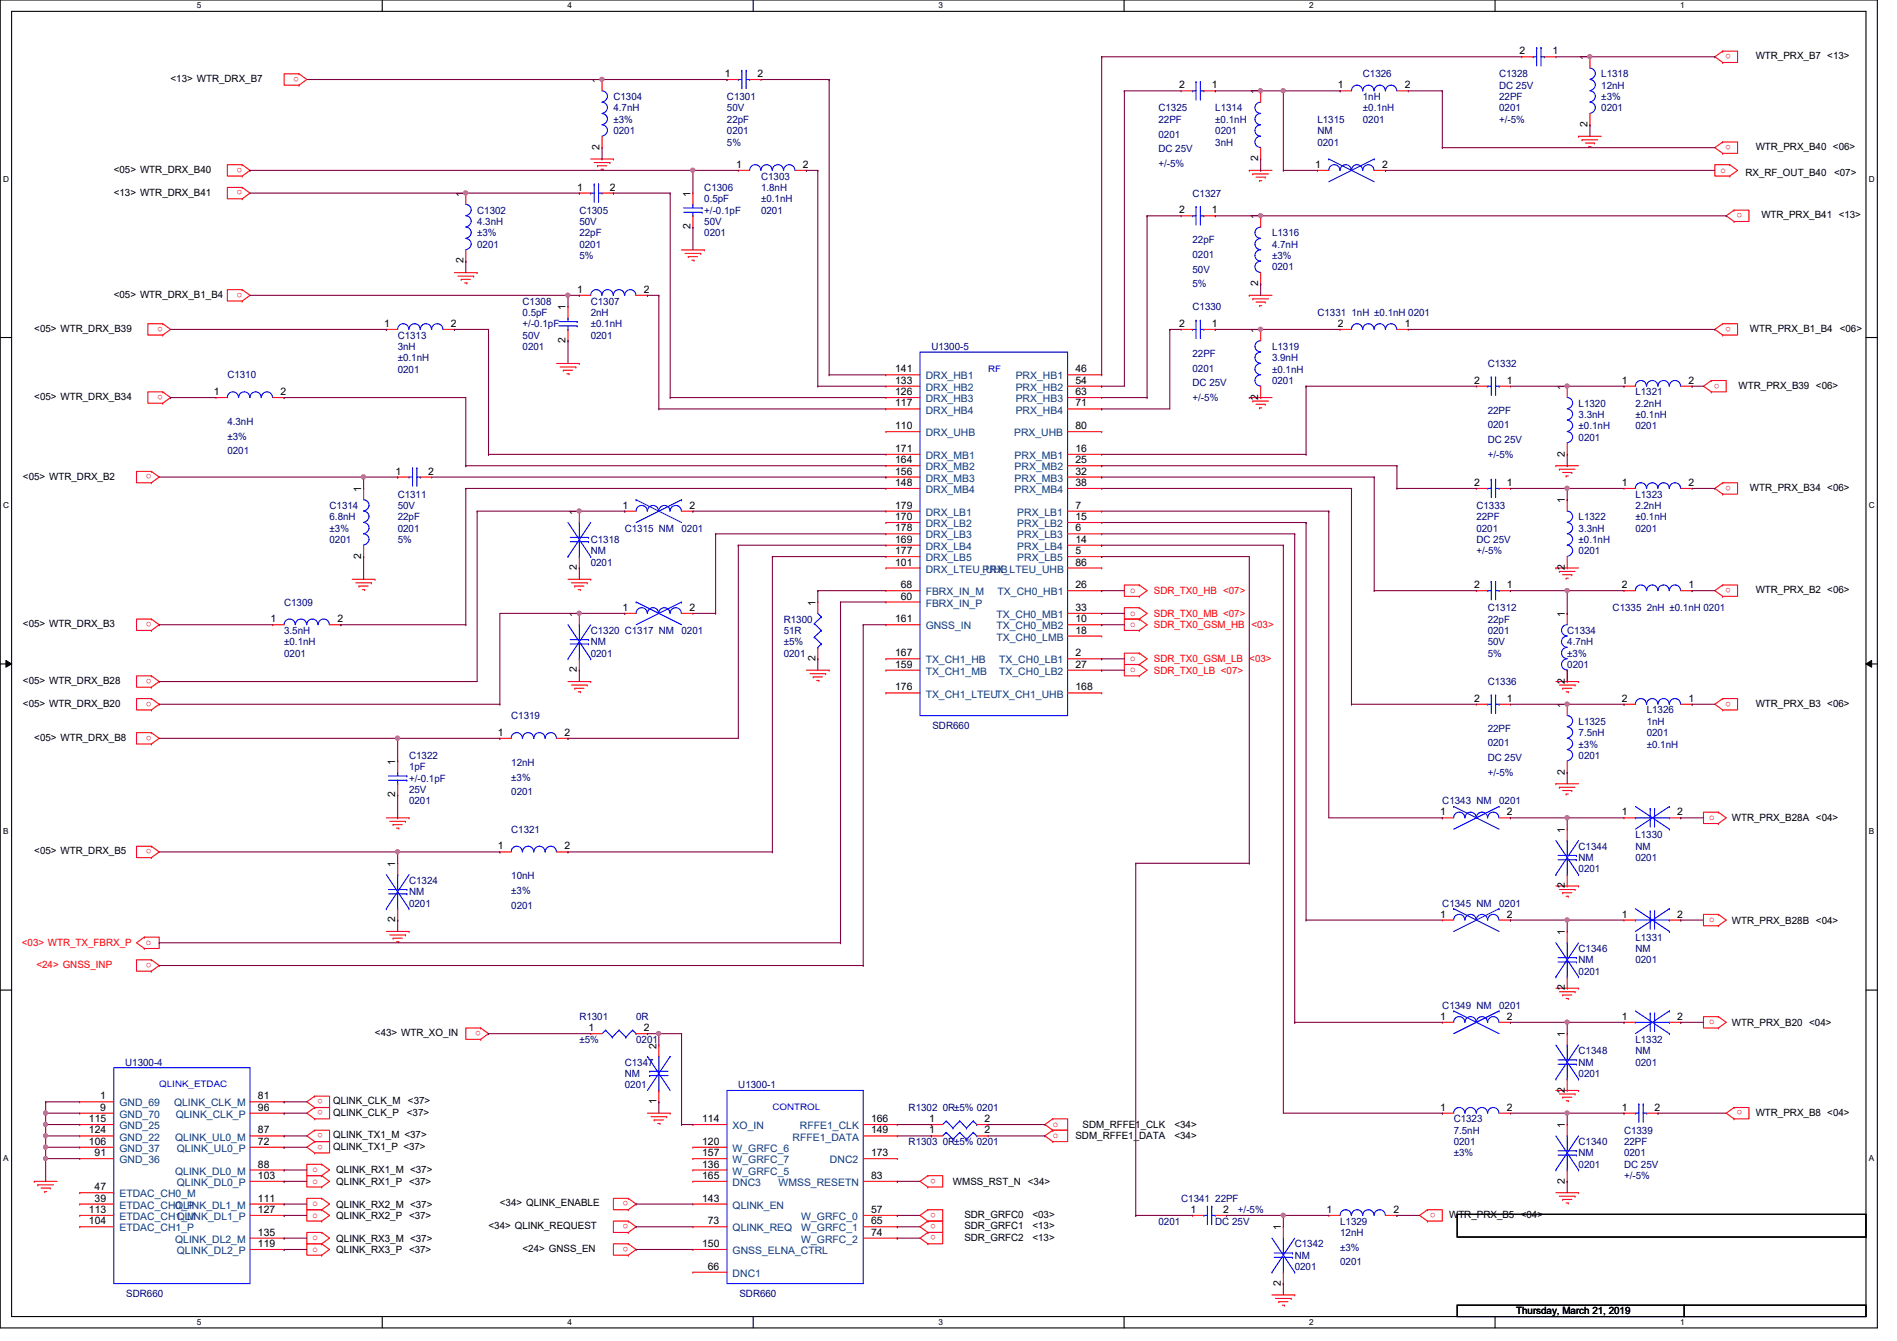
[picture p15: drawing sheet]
<svg xmlns="http://www.w3.org/2000/svg" width="297mm" height="210mm" viewBox="0 0 297 210" stroke-linecap="round" stroke-linejoin="round" font-family="sans-serif">
<defs><g id="words">
<g font-size="1.6">
<text x="238" y="8.5">2</text>
<text x="243.1" y="8.5">1</text>
<text x="248.6" y="9.4" transform="rotate(-90 248.6 9.4)">1</text>
<text x="274.9" y="9.3">WTR_PRX_B7 &lt;13&gt;</text>
<text x="26.7" y="12.8">&lt;13&gt; WTR_DRX_B7</text>
<text x="93.9" y="13" transform="rotate(-90 93.9 13)">1</text>
<text x="113.5" y="12.1">1</text>
<text x="118.6" y="12.1">2</text>
<text x="184.6" y="13.8">2</text>
<text x="189.7" y="13.8">1</text>
<text x="197" y="14.8" transform="rotate(-90 197 14.8)">1</text>
<text x="209.5" y="13.8">1</text>
<text x="220" y="13.8">2</text>
<text x="93.9" y="23.5" transform="rotate(-90 93.9 23.5)">2</text>
<text x="248.6" y="19.9" transform="rotate(-90 248.6 19.9)">2</text>
<text x="274.9" y="23.5">WTR_PRX_B40 &lt;06&gt;</text>
<text x="17.8" y="27.1">&lt;05&gt; WTR_DRX_B40</text>
<text x="90.4" y="29.8">1</text>
<text x="95.5" y="29.8">2</text>
<text x="115.3" y="26.3">1</text>
<text x="125.7" y="26.3">2</text>
<text x="197" y="25.2" transform="rotate(-90 197 25.2)">2</text>
<text x="205.9" y="26.3">1</text>
<text x="216.4" y="26.3">2</text>
<text x="273.3" y="27.6">RX_RF_OUT_B40</text>
<text x="287.2" y="27.6">&lt;07&gt;</text>
<text x="17.8" y="30.6">&lt;13&gt; WTR_DRX_B41</text>
<text x="72.6" y="30.8" transform="rotate(-90 72.6 30.8)">1</text>
<text x="108.1" y="35.9" transform="rotate(-90 108.1 35.9)">2</text>
<text x="108.1" y="30.8" transform="rotate(-90 108.1 30.8)">1</text>
<text x="184.6" y="33.4">2</text>
<text x="189.7" y="33.4">1</text>
<text x="197" y="34.3" transform="rotate(-90 197 34.3)">1</text>
<text x="275.8" y="34.2">WTR_PRX_B41 &lt;13&gt;</text>
<text x="72.6" y="41.2" transform="rotate(-90 72.6 41.2)">2</text>
<text x="17.8" y="46.6">&lt;05&gt; WTR_DRX_B1_B4</text>
<text x="90.4" y="45.8">1</text>
<text x="100.8" y="45.8">2</text>
<text x="197" y="44.8" transform="rotate(-90 197 44.8)">2</text>
<text x="5.4" y="51.9">&lt;05&gt; WTR_DRX_B39</text>
<text x="60.2" y="51.2">1</text>
<text x="70.6" y="51.2">2</text>
<text x="88.6" y="53.7" transform="rotate(-90 88.6 53.7)">2</text>
<text x="88.6" y="48.6" transform="rotate(-90 88.6 48.6)">1</text>
<text x="184.6" y="51.2">2</text>
<text x="189.7" y="51.2">1</text>
<text x="197" y="52.1" transform="rotate(-90 197 52.1)">1</text>
<text x="209.5" y="51.2">2</text>
<text x="220" y="51.2">1</text>
<text x="274" y="51.9">WTR_PRX_B1_B4 &lt;06&gt;</text>
<text x="140.2" y="58.3">141</text>
<text x="168.4" y="58.3">46</text>
<text x="5.4" y="62.6">&lt;05&gt; WTR_DRX_B34</text>
<text x="33.5" y="61.8">1</text>
<text x="43.9" y="61.8">2</text>
<text x="140.2" y="60.1">133</text>
<text x="140.2" y="61.8">126</text>
<text x="140.2" y="63.6">117</text>
<text x="168.4" y="60.1">54</text>
<text x="168.4" y="61.8">63</text>
<text x="168.4" y="63.6">71</text>
<text x="197" y="62.6" transform="rotate(-90 197 62.6)">2</text>
<text x="230.8" y="60.1">2</text>
<text x="236" y="60.1">1</text>
<text x="245" y="61" transform="rotate(-90 245 61)">1</text>
<text x="254" y="60.1">1</text>
<text x="264.4" y="60.1">2</text>
<text x="272.2" y="60.8">WTR_PRX_B39 &lt;06&gt;</text>
<text x="140.2" y="67.2">110</text>
<text x="140.2" y="70.7">171</text>
<text x="168.4" y="70.7">16</text>
<text x="168.4" y="67.2">80</text>
<text x="245" y="71.5" transform="rotate(-90 245 71.5)">2</text>
<text x="3.6" y="75.1">&lt;05&gt; WTR_DRX_B2</text>
<text x="56.6" y="77" transform="rotate(-90 56.6 77)">1</text>
<text x="61.9" y="74.3">1</text>
<text x="67.1" y="74.3">2</text>
<text x="140.2" y="72.5">164</text>
<text x="140.2" y="74.3">156</text>
<text x="140.2" y="76.1">148</text>
<text x="168.4" y="72.5">25</text>
<text x="168.4" y="74.3">32</text>
<text x="168.4" y="76.1">38</text>
<text x="230.8" y="76.1">2</text>
<text x="236" y="76.1">1</text>
<text x="254" y="76.1">1</text>
<text x="264.4" y="76.1">2</text>
<text x="274" y="76.8">WTR_PRX_B34 &lt;06&gt;</text>
<text x="90.3" y="80.6" transform="rotate(-90 90.3 80.6)">1</text>
<text x="97.5" y="79.6">1</text>
<text x="107.9" y="79.6">2</text>
<text x="140.2" y="79.6">179</text>
<text x="140.2" y="81.4">170</text>
<text x="140.2" y="83.2">178</text>
<text x="168.4" y="79.6">7</text>
<text x="168.4" y="81.4">15</text>
<text x="168.4" y="83.2">6</text>
<text x="245" y="78.8" transform="rotate(-90 245 78.8)">1</text>
<text x="56.6" y="87.5" transform="rotate(-90 56.6 87.5)">2</text>
<text x="90.3" y="89.2" transform="rotate(-90 90.3 89.2)">2</text>
<text x="140.2" y="85">169</text>
<text x="140.2" y="86.7">177</text>
<text x="140.2" y="88.5">101</text>
<text x="168.4" y="85">14</text>
<text x="168.4" y="86.7">5</text>
<text x="168.4" y="88.5">86</text>
<text x="245" y="89.2" transform="rotate(-90 245 89.2)">2</text>
<text x="97.5" y="95.6">1</text>
<text x="107.9" y="95.6">2</text>
<text x="127.7" y="94.8" transform="rotate(-90 127.7 94.8)">1</text>
<text x="141.1" y="92.1">68</text>
<text x="141.1" y="93.9">60</text>
<text x="168.4" y="92.1">26</text>
<text x="168.4" y="95.6">33</text>
<text x="230.8" y="92.1">2</text>
<text x="236" y="92.1">1</text>
<text x="254" y="92.1">2</text>
<text x="264.4" y="92.1">1</text>
<text x="274.9" y="92.8">WTR_PRX_B2 &lt;06&gt;</text>
<text x="3.6" y="98.2">&lt;05&gt; WTR_DRX_B3</text>
<text x="42.4" y="97.4">1</text>
<text x="52.8" y="97.4">2</text>
<text x="90.3" y="96.6" transform="rotate(-90 90.3 96.6)">1</text>
<text x="140.2" y="97.4">161</text>
<text x="168.4" y="97.4">10</text>
<text x="168.4" y="99.2">18</text>
<text x="245" y="96.6" transform="rotate(-90 245 96.6)">1</text>
<text x="3.6" y="107.1">&lt;05&gt; WTR_DRX_B28</text>
<text x="90.3" y="105.2" transform="rotate(-90 90.3 105.2)">2</text>
<text x="127.7" y="103.5" transform="rotate(-90 127.7 103.5)">2</text>
<text x="140.2" y="102.7">167</text>
<text x="140.2" y="104.5">159</text>
<text x="168.4" y="102.7">2</text>
<text x="168.4" y="104.5">27</text>
<text x="245" y="107" transform="rotate(-90 245 107)">2</text>
<text x="3.6" y="110.6">&lt;05&gt; WTR_DRX_B20</text>
<text x="140.2" y="108.1">176</text>
<text x="168.4" y="108.1">168</text>
<text x="230.8" y="109.9">2</text>
<text x="236" y="109.9">1</text>
<text x="245" y="110.8" transform="rotate(-90 245 110.8)">1</text>
<text x="254" y="109.9">2</text>
<text x="264.4" y="109.9">1</text>
<text x="274.9" y="110.6">WTR_PRX_B3 &lt;06&gt;</text>
<text x="5.4" y="116">&lt;05&gt; WTR_DRX_B8</text>
<text x="61.9" y="119.7" transform="rotate(-90 61.9 119.7)">1</text>
<text x="77.9" y="115.2">1</text>
<text x="88.4" y="115.2">2</text>
<text x="61.9" y="124.8" transform="rotate(-90 61.9 124.8)">2</text>
<text x="245" y="121.2" transform="rotate(-90 245 121.2)">2</text>
<text x="225.5" y="127.6">1</text>
<text x="236" y="127.6">2</text>
<text x="245" y="130.3" transform="rotate(-90 245 130.3)">1</text>
<text x="254" y="127.6">1</text>
<text x="262.6" y="127.6">2</text>
<text x="271.2" y="128.6">WTR_PRX_B28A &lt;04&gt;</text>
<text x="5.4" y="133.7">&lt;05&gt; WTR_DRX_B5</text>
<text x="61.9" y="135.7" transform="rotate(-90 61.9 135.7)">1</text>
<text x="77.9" y="133">1</text>
<text x="88.4" y="133">2</text>
<text x="225.5" y="143.6">1</text>
<text x="236" y="143.6">2</text>
<text x="245" y="139" transform="rotate(-90 245 139)">2</text>
<text x="254" y="143.6">1</text>
<text x="262.6" y="143.6">2</text>
<text x="61.9" y="144.4" transform="rotate(-90 61.9 144.4)">2</text>
<text x="245" y="146.3" transform="rotate(-90 245 146.3)">1</text>
<text x="271.2" y="144.6">WTR_PRX_B28B &lt;04&gt;</text>
<text x="245" y="155" transform="rotate(-90 245 155)">2</text>
<text x="92.2" y="161.4">1</text>
<text x="100.8" y="161.4">2</text>
<text x="225.5" y="159.6">1</text>
<text x="236" y="159.6">2</text>
<text x="254" y="159.6">1</text>
<text x="262.6" y="159.6">2</text>
<text x="271.2" y="160.6">WTR_PRX_B20 &lt;04&gt;</text>
<text x="58.7" y="162.2">&lt;43&gt; WTR_XO_IN</text>
<text x="102.8" y="164.1" transform="rotate(-90 102.8 164.1)">2</text>
<text x="245" y="162.3" transform="rotate(-90 245 162.3)">1</text>
<text x="15.7" y="172.1">1</text>
<text x="15.7" y="173.9">9</text>
<text x="40.4" y="172.1">81</text>
<text x="40.4" y="173.9">96</text>
<text x="52.2" y="172.8">QLINK_CLK_M</text>
<text x="63.9" y="172.8">&lt;37&gt;</text>
<text x="102.8" y="172.8" transform="rotate(-90 102.8 172.8)">1</text>
<text x="225.5" y="173.9">1</text>
<text x="236" y="173.9">2</text>
<text x="245" y="171" transform="rotate(-90 245 171)">2</text>
<text x="254" y="173.9">1</text>
<text x="259.1" y="173.9">2</text>
<text x="13.9" y="175.6">115</text>
<text x="13.9" y="177.4">124</text>
<text x="13.9" y="179.2">106</text>
<text x="40.4" y="177.4">87</text>
<text x="40.4" y="179.2">72</text>
<text x="52.2" y="174.6">QLINK_CLK_P</text>
<text x="52.2" y="178.2">QLINK_TX1_M &lt;37&gt;</text>
<text x="52.2" y="180">QLINK_TX1_P &lt;37&gt;</text>
<text x="63.7" y="174.6">&lt;37&gt;</text>
<text x="109.9" y="175.6">114</text>
<text x="109.9" y="179.2">120</text>
<text x="136.4" y="175.6">166</text>
<text x="136.4" y="177.4">149</text>
<text x="145.5" y="175.6">1</text>
<text x="145.5" y="177.4">1</text>
<text x="154.2" y="175.6">2</text>
<text x="154.2" y="177.4">2</text>
<text x="168.4" y="178.4">SDM_RFFE1_DATA</text>
<text x="169.5" y="176.6">SDM_RFFE1_CLK</text>
<text x="183.9" y="176.6">&lt;34&gt;</text>
<text x="183.9" y="178.4">&lt;34&gt;</text>
<text x="245" y="176.6" transform="rotate(-90 245 176.6)">1</text>
<text x="274.9" y="174.6">WTR_PRX_B8 &lt;04&gt;</text>
<text x="14.8" y="181">91</text>
<text x="40.4" y="182.8">88</text>
<text x="40.4" y="184.5">103</text>
<text x="52.7" y="183.7">QLINK_RX1_M &lt;37&gt;</text>
<text x="52.7" y="185.5">QLINK_RX1_P &lt;37&gt;</text>
<text x="109.9" y="181">157</text>
<text x="109.9" y="182.8">136</text>
<text x="109.9" y="184.5">165</text>
<text x="136.4" y="181">173</text>
<text x="136.4" y="184.5">83</text>
<text x="149.2" y="185.5">WMSS_RST_N &lt;34&gt;</text>
<text x="245" y="185.3" transform="rotate(-90 245 185.3)">2</text>
<text x="13.9" y="189.9">113</text>
<text x="13.9" y="191.6">104</text>
<text x="14.8" y="186.3">47</text>
<text x="14.8" y="188.1">39</text>
<text x="40.4" y="188.1">111</text>
<text x="40.4" y="189.9">127</text>
<text x="52.7" y="189">QLINK_RX2_M &lt;37&gt;</text>
<text x="52.7" y="190.8">QLINK_RX2_P &lt;37&gt;</text>
<text x="78.3" y="188.8">&lt;34&gt; QLINK_ENABLE</text>
<text x="109.9" y="188.1">143</text>
<text x="110.8" y="191.6">73</text>
<text x="136.4" y="189.9">57</text>
<text x="136.4" y="191.6">65</text>
<text x="151" y="190.6">SDR_GRFC0</text>
<text x="161.7" y="190.6">&lt;03&gt;</text>
<text x="186.4" y="189.9">1</text>
<text x="191.5" y="189.9">2</text>
<text x="207.7" y="189.9">1</text>
<text x="218.2" y="189.9">2</text>
<text x="226.9" y="190.6">WTR_PRX_B5 &lt;04&gt;</text>
<text x="40.4" y="193.4">135</text>
<text x="40.4" y="195.2">119</text>
<text x="52.7" y="194.4">QLINK_RX3_M &lt;37&gt;</text>
<text x="52.7" y="196.1">QLINK_RX3_P &lt;37&gt;</text>
<text x="76.5" y="192.4">&lt;34&gt; QLINK_REQUEST</text>
<text x="81.8" y="196">&lt;24&gt; GNSS_EN</text>
<text x="109.9" y="195.2">150</text>
<text x="136.4" y="193.4">74</text>
<text x="151" y="192.4">SDR_GRFC1</text>
<text x="151" y="194.2">SDR_GRFC2</text>
<text x="161.7" y="192.4">&lt;13&gt;</text>
<text x="161.7" y="194.2">&lt;13&gt;</text>
<text x="200.6" y="192.6" transform="rotate(-90 200.6 192.6)">1</text>
<text x="110.8" y="198.8">66</text>
<text x="200.6" y="201.3" transform="rotate(-90 200.6 201.3)">2</text>
<text x="237.4" y="205.7">Thursday, March 21, 2019</text>
</g>
<g font-size="1.6" fill="#f00">
<text x="271" y="8.5" transform="rotate(180 271 8.5)">o</text>
<text x="46.8" y="12" transform="rotate(180 46.8 12)">o</text>
<text x="271" y="22.7" transform="rotate(180 271 22.7)">o</text>
<text x="37.9" y="26.2" transform="rotate(180 37.9 26.2)">o</text>
<text x="37.9" y="29.8" transform="rotate(180 37.9 29.8)">o</text>
<text x="269.4" y="27">o</text>
<text x="272.8" y="33.4" transform="rotate(180 272.8 33.4)">o</text>
<text x="37.9" y="45.8" transform="rotate(180 37.9 45.8)">o</text>
<text x="25.5" y="51.1" transform="rotate(180 25.5 51.1)">o</text>
<text x="271" y="51.1" transform="rotate(180 271 51.1)">o</text>
<text x="25.5" y="61.8" transform="rotate(180 25.5 61.8)">o</text>
<text x="269.2" y="60" transform="rotate(180 269.2 60)">o</text>
<text x="23.7" y="74.3" transform="rotate(180 23.7 74.3)">o</text>
<text x="271" y="76" transform="rotate(180 271 76)">o</text>
<text x="177" y="92.8">o</text>
<text x="180.7" y="93">SDR_TX0_HB &lt;07&gt;</text>
<text x="271" y="92" transform="rotate(180 271 92)">o</text>
<text x="23.7" y="97.4" transform="rotate(180 23.7 97.4)">o</text>
<text x="177" y="98.1">o</text>
<text x="177" y="96.4">o</text>
<text x="180.7" y="98.3">SDR_TX0_GSM_HB &lt;03&gt;</text>
<text x="180.7" y="96.6">SDR_TX0_MB &lt;07&gt;</text>
<text x="23.7" y="106.3" transform="rotate(180 23.7 106.3)">o</text>
<text x="177" y="103.5">o</text>
<text x="177" y="105.2">o</text>
<text x="180.7" y="103.7">SDR_TX0_GSM_LB &lt;03&gt;</text>
<text x="180.7" y="105.5">SDR_TX0_LB &lt;07&gt;</text>
<text x="23.7" y="109.8" transform="rotate(180 23.7 109.8)">o</text>
<text x="271" y="109.8" transform="rotate(180 271 109.8)">o</text>
<text x="23.7" y="115.1" transform="rotate(180 23.7 115.1)">o</text>
<text x="267.6" y="128.4">o</text>
<text x="23.7" y="132.9" transform="rotate(180 23.7 132.9)">o</text>
<text x="3.4" y="148.1">&lt;03&gt; WTR_TX_FBRX_P</text>
<text x="22.8" y="147.9">o</text>
<text x="267.6" y="144.4">o</text>
<text x="5.7" y="151.5">&lt;24&gt; GNSS_INP</text>
<text x="23.7" y="150.7" transform="rotate(180 23.7 150.7)">o</text>
<text x="75.3" y="161.4" transform="rotate(180 75.3 161.4)">o</text>
<text x="267.6" y="160.4">o</text>
<text x="50.5" y="172" transform="rotate(180 50.5 172)">o</text>
<text x="50.5" y="173.8" transform="rotate(180 50.5 173.8)">o</text>
<text x="272.8" y="173.8" transform="rotate(180 272.8 173.8)">o</text>
<text x="50.5" y="177.4" transform="rotate(180 50.5 177.4)">o</text>
<text x="50.5" y="179.2" transform="rotate(180 50.5 179.2)">o</text>
<text x="164.8" y="176.4">o</text>
<text x="164.8" y="178.1">o</text>
<text x="48.9" y="183.5">o</text>
<text x="48.9" y="185.3">o</text>
<text x="146.6" y="184.5" transform="rotate(180 146.6 184.5)">o</text>
<text x="48.9" y="188.8">o</text>
<text x="48.9" y="190.6">o</text>
<text x="98.4" y="191.6" transform="rotate(180 98.4 191.6)">o</text>
<text x="98.4" y="188" transform="rotate(180 98.4 188)">o</text>
<text x="146.6" y="189.8" transform="rotate(180 146.6 189.8)">o</text>
<text x="146.6" y="191.6" transform="rotate(180 146.6 191.6)">o</text>
<text x="224.8" y="189.8" transform="rotate(180 224.8 189.8)">o</text>
<text x="48.9" y="194.1">o</text>
<text x="48.9" y="195.9">o</text>
<text x="98.4" y="195.2" transform="rotate(180 98.4 195.2)">o</text>
<text x="146.6" y="193.4" transform="rotate(180 146.6 193.4)">o</text>
</g>
<g font-size="1.6" fill="#000080">
<text x="96.1" y="15.7">C1304</text>
<text x="96.1" y="17.4">4.7nH</text>
<text x="113.8" y="15.7">C1301</text>
<text x="113.8" y="17.4">50V</text>
<text x="181.4" y="17.4">C1325</text>
<text x="190.3" y="17.4">L1314</text>
<text x="213.4" y="12.1">C1326</text>
<text x="213.4" y="15.7">1nH</text>
<text x="213.4" y="17.4">±0.1nH</text>
<text x="234.7" y="12.1">C1328</text>
<text x="234.7" y="15.7">22PF</text>
<text x="234.7" y="17.4">0201</text>
<text x="234.7" y="13.9">DC 25V</text>
<text x="250.7" y="12.1">L1318</text>
<text x="250.7" y="13.9">12nH</text>
<text x="250.7" y="15.7">±3%</text>
<text x="250.7" y="17.4">0201</text>
<text x="96.1" y="19.2">±3%</text>
<text x="96.1" y="21">0201</text>
<text x="113.8" y="19.2">22pF</text>
<text x="113.8" y="21">0201</text>
<text x="113.8" y="22.8">5%</text>
<text x="181.4" y="19.2">22PF</text>
<text x="181.4" y="21.5">0201</text>
<text x="181.4" y="23.8">DC 25V</text>
<text x="190.3" y="22.8">3nH</text>
<text x="190.3" y="19.2">±0.1nH</text>
<text x="190.3" y="21">0201</text>
<text x="206.3" y="19.2">L1315</text>
<text x="206.3" y="21">NM</text>
<text x="206.3" y="22.8">0201</text>
<text x="213.4" y="19.2">0201</text>
<text x="234.7" y="19.2">+/-5%</text>
<text x="110.3" y="29.9">C1306</text>
<text x="119.2" y="28.1">C1303</text>
<text x="119.2" y="29.9">1.8nH</text>
<text x="181.4" y="26.2">+/-5%</text>
<text x="74.7" y="33.4">C1302</text>
<text x="74.7" y="35.2">4.3nH</text>
<text x="90.7" y="33.4">C1305</text>
<text x="90.7" y="35.2">50V</text>
<text x="110.3" y="31.7">0.5pF</text>
<text x="110.3" y="35.2">50V</text>
<text x="110.3" y="33.4">+/-0.1pF</text>
<text x="119.2" y="31.7">±0.1nH</text>
<text x="119.2" y="33.4">0201</text>
<text x="186.7" y="30.8">C1327</text>
<text x="74.7" y="37">±3%</text>
<text x="74.7" y="38.8">0201</text>
<text x="90.7" y="37">22pF</text>
<text x="90.7" y="38.8">0201</text>
<text x="90.7" y="40.6">5%</text>
<text x="110.3" y="37">0201</text>
<text x="186.7" y="38.1">22pF</text>
<text x="186.7" y="40.4">0201</text>
<text x="199.2" y="37">L1316</text>
<text x="199.2" y="38.8">4.7nH</text>
<text x="199.2" y="40.6">±3%</text>
<text x="81.8" y="47.7">C1308</text>
<text x="92.5" y="47.7">C1307</text>
<text x="186.7" y="42.7">50V</text>
<text x="186.7" y="45">5%</text>
<text x="199.2" y="42.3">0201</text>
<text x="62.3" y="53">C1313</text>
<text x="81.8" y="49.4">0.5pF</text>
<text x="81.8" y="53">50V</text>
<text x="81.8" y="51.2">+/-0.1pF</text>
<text x="92.5" y="49.4">2nH</text>
<text x="92.5" y="51.2">±0.1nH</text>
<text x="92.5" y="53">0201</text>
<text x="186.7" y="48.6">C1330</text>
<text x="206.3" y="49.4">C1331 1nH ±0.1nH 0201</text>
<text x="35.6" y="59.2">C1310</text>
<text x="62.3" y="54.8">3nH</text>
<text x="62.3" y="56.6">±0.1nH</text>
<text x="62.3" y="58.3">0201</text>
<text x="81.8" y="54.8">0201</text>
<text x="145.8" y="54.8">U1300-5</text>
<text x="186.7" y="55.8">22PF</text>
<text x="186.7" y="58.2">0201</text>
<text x="199.2" y="54.8">L1319</text>
<text x="199.2" y="56.6">3.9nH</text>
<text x="199.2" y="58.3">±0.1nH</text>
<text x="233" y="57.4">C1332</text>
<text x="186.7" y="60.5">DC 25V</text>
<text x="186.7" y="62.8">+/-5%</text>
<text x="199.2" y="60.1">0201</text>
<text x="233" y="64.7">22PF</text>
<text x="247.2" y="63.7">L1320</text>
<text x="247.2" y="65.4">3.3nH</text>
<text x="256.1" y="61.9">L1321</text>
<text x="256.1" y="63.7">2.2nH</text>
<text x="256.1" y="65.4">±0.1nH</text>
<text x="35.6" y="66.5">4.3nH</text>
<text x="35.6" y="68.8">±3%</text>
<text x="35.6" y="71.1">0201</text>
<text x="233" y="67.1">0201</text>
<text x="233" y="69.3">DC 25V</text>
<text x="233" y="71.7">+/-5%</text>
<text x="247.2" y="67.2">±0.1nH</text>
<text x="247.2" y="69">0201</text>
<text x="256.1" y="67.2">0201</text>
<text x="62.3" y="77.9">C1311</text>
<text x="256.1" y="77.9">L1323</text>
<text x="51.6" y="79.7">C1314</text>
<text x="51.6" y="81.4">6.8nH</text>
<text x="51.6" y="83.2">±3%</text>
<text x="62.3" y="81.4">22pF</text>
<text x="62.3" y="83.2">0201</text>
<text x="62.3" y="79.7">50V</text>
<text x="97.8" y="83.2">C1315 NM</text>
<text x="106.7" y="83.2">0201</text>
<text x="231.2" y="79.7">C1333</text>
<text x="231.2" y="81.4">22PF</text>
<text x="231.2" y="83.2">0201</text>
<text x="247.2" y="81.4">L1322</text>
<text x="247.2" y="83.2">3.3nH</text>
<text x="256.1" y="79.7">2.2nH</text>
<text x="256.1" y="81.4">±0.1nH</text>
<text x="256.1" y="83.2">0201</text>
<text x="51.6" y="85">0201</text>
<text x="62.3" y="85">5%</text>
<text x="92.5" y="85">C1318</text>
<text x="92.5" y="86.8">NM</text>
<text x="92.5" y="88.6">0201</text>
<text x="231.2" y="85">DC 25V</text>
<text x="231.2" y="86.8">+/-5%</text>
<text x="247.2" y="85">±0.1nH</text>
<text x="247.2" y="86.8">0201</text>
<text x="44.5" y="94.8">C1309</text>
<text x="233" y="95.7">C1312</text>
<text x="252.5" y="95.7">C1335 2nH ±0.1nH 0201</text>
<text x="44.5" y="99.2">3.5nH</text>
<text x="44.5" y="101">±0.1nH</text>
<text x="92.5" y="99.2">C1320 C1317 NM</text>
<text x="92.5" y="101">NM</text>
<text x="106.7" y="99.2">0201</text>
<text x="122.7" y="97.5">R1300</text>
<text x="122.7" y="99.2">51R</text>
<text x="122.7" y="101">±5%</text>
<text x="233" y="97.5">22pF</text>
<text x="233" y="99.2">0201</text>
<text x="233" y="101">50V</text>
<text x="245.4" y="99.2">C1334</text>
<text x="245.4" y="101">4.7nH</text>
<text x="44.5" y="102.8">0201</text>
<text x="92.5" y="102.8">0201</text>
<text x="122.7" y="102.8">0201</text>
<text x="233" y="107.2">C1336</text>
<text x="233" y="102.8">5%</text>
<text x="245.4" y="102.8">±3%</text>
<text x="245.4" y="104.6">0201</text>
<text x="80" y="112.6">C1319</text>
<text x="247.2" y="113.5">L1325</text>
<text x="257.8" y="111.7">L1326</text>
<text x="257.8" y="113.5">1nH</text>
<text x="64" y="118.8">C1322</text>
<text x="80" y="119.8">12nH</text>
<text x="146" y="114.2">SDR660</text>
<text x="233" y="114.5">22PF</text>
<text x="233" y="116.8">0201</text>
<text x="233" y="119.1">DC 25V</text>
<text x="247.2" y="115.2">7.5nH</text>
<text x="247.2" y="117">±3%</text>
<text x="247.2" y="118.8">0201</text>
<text x="257.8" y="117">±0.1nH</text>
<text x="257.8" y="115.2">0201</text>
<text x="64" y="120.6">1pF</text>
<text x="64" y="125.9">0201</text>
<text x="64" y="124.1">25V</text>
<text x="64" y="122.3">+/-0.1pF</text>
<text x="80" y="122.2">±3%</text>
<text x="80" y="124.5">0201</text>
<text x="225.8" y="125.9">C1343 NM</text>
<text x="233" y="121.5">+/-5%</text>
<text x="234.7" y="125.9">0201</text>
<text x="80" y="130.3">C1321</text>
<text x="256.1" y="131.2">L1330</text>
<text x="80" y="137.6">10nH</text>
<text x="247.2" y="133">C1344</text>
<text x="247.2" y="134.8">NM</text>
<text x="247.2" y="136.6">0201</text>
<text x="256.1" y="133">NM</text>
<text x="256.1" y="134.8">0201</text>
<text x="64" y="138.3">C1324</text>
<text x="64" y="140.1">NM</text>
<text x="64" y="141.9">0201</text>
<text x="80" y="140">±3%</text>
<text x="80" y="142.2">0201</text>
<text x="225.8" y="141.9">C1345 NM</text>
<text x="234.7" y="141.9">0201</text>
<text x="247.2" y="149">C1346</text>
<text x="256.1" y="147.2">L1331</text>
<text x="256.1" y="149">NM</text>
<text x="247.2" y="150.8">NM</text>
<text x="247.2" y="152.6">0201</text>
<text x="256.1" y="150.8">0201</text>
<text x="90.7" y="159.7">R1301</text>
<text x="99.6" y="159.7">0R</text>
<text x="225.8" y="157.9">C1349 NM</text>
<text x="234.7" y="157.9">0201</text>
<text x="19.6" y="166.8">U1300-4</text>
<text x="90.7" y="163.2">±5%</text>
<text x="97.8" y="166.8">C1347</text>
<text x="99.6" y="163.2">0201</text>
<text x="247.2" y="165">C1348</text>
<text x="247.2" y="166.8">NM</text>
<text x="256.1" y="163.2">L1332</text>
<text x="256.1" y="165">NM</text>
<text x="256.1" y="166.8">0201</text>
<text x="97.8" y="168.6">NM</text>
<text x="97.8" y="170.3">0201</text>
<text x="115.6" y="170.3">U1300-1</text>
<text x="142.3" y="173.9">R1302 0R±5% 0201</text>
<text x="247.2" y="168.6">0201</text>
<text x="142.3" y="179.2">R1303 0R±5% 0201</text>
<text x="227.6" y="175.7">C1323</text>
<text x="227.6" y="177.5">7.5nH</text>
<text x="227.6" y="179.2">0201</text>
<text x="247.2" y="179.2">C1340</text>
<text x="254.3" y="177.5">C1339</text>
<text x="254.3" y="179.2">22PF</text>
<text x="227.6" y="181">±3%</text>
<text x="247.2" y="181">NM</text>
<text x="247.2" y="182.8">0201</text>
<text x="254.3" y="181">0201</text>
<text x="254.3" y="182.8">DC 25V</text>
<text x="254.3" y="184.6">+/-5%</text>
<text x="181.4" y="191.7">0201</text>
<text x="185" y="188.1">C1341 22PF</text>
<text x="190.3" y="191.7">DC 25V</text>
<text x="193.8" y="189.9">+/-5%</text>
<text x="209.8" y="191.7">L1329</text>
<text x="202.7" y="195.2">C1342</text>
<text x="202.7" y="197">NM</text>
<text x="209.8" y="193.5">12nH</text>
<text x="209.8" y="195.8">±3%</text>
<text x="19.8" y="203.1">SDR660</text>
<text x="115.8" y="203.1">SDR660</text>
<text x="202.7" y="198.8">0201</text>
<text x="209.8" y="198.1">0201</text>
</g>
<g font-size="1.6" fill="#004080">
<text x="144.9" y="59.4">DRX_HB1</text>
<text x="159" y="59.4">PRX_HB1</text>
<text x="144.9" y="61.2">DRX_HB2</text>
<text x="144.9" y="62.9">DRX_HB3</text>
<text x="144.9" y="64.7">DRX_HB4</text>
<text x="159" y="61.2">PRX_HB2</text>
<text x="159" y="62.9">PRX_HB3</text>
<text x="159" y="64.7">PRX_HB4</text>
<text x="144.9" y="68.3">DRX_UHB</text>
<text x="144.9" y="71.8">DRX_MB1</text>
<text x="158.8" y="68.3">PRX_UHB</text>
<text x="158.9" y="71.8">PRX_MB1</text>
<text x="144.9" y="73.6">DRX_MB2</text>
<text x="144.9" y="75.4">DRX_MB3</text>
<text x="144.9" y="77.2">DRX_MB4</text>
<text x="158.9" y="73.6">PRX_MB2</text>
<text x="158.9" y="75.4">PRX_MB3</text>
<text x="158.9" y="77.2">PRX_MB4</text>
<text x="144.9" y="80.7">DRX_LB1</text>
<text x="144.9" y="82.5">DRX_LB2</text>
<text x="159.3" y="80.7">PRX_LB1</text>
<text x="159.3" y="82.5">PRX_LB2</text>
<text x="144.9" y="84.3">DRX_LB3</text>
<text x="144.9" y="86.1">DRX_LB4</text>
<text x="144.9" y="87.8">DRX_LB5</text>
<text x="144.9" y="89.6">DRX_LTEU_UHB</text>
<text x="153.8" y="89.6">PRX_LTEU_UHB</text>
<text x="159.3" y="84.3">PRX_LB3</text>
<text x="159.3" y="86.1">PRX_LB4</text>
<text x="159.3" y="87.8">PRX_LB5</text>
<text x="144.9" y="93.2">FBRX_IN_M</text>
<text x="144.9" y="95">FBRX_IN_P</text>
<text x="156.2" y="93.2">TX_CH0_HB1</text>
<text x="144.9" y="98.5">GNSS_IN</text>
<text x="156" y="96.7">TX_CH0_MB1</text>
<text x="156" y="98.5">TX_CH0_MB2</text>
<text x="156" y="100.3">TX_CH0_LMB</text>
<text x="144.9" y="103.8">TX_CH1_HB</text>
<text x="144.9" y="105.6">TX_CH1_MB</text>
<text x="156.5" y="103.8">TX_CH0_LB1</text>
<text x="156.5" y="105.6">TX_CH0_LB2</text>
<text x="144.9" y="109.2">TX_CH1_LTEUTX_CH1_UHB</text>
<text x="18.7" y="173.2">GND_69</text>
<text x="27.3" y="173.2">QLINK_CLK_M</text>
<text x="18.7" y="175">GND_70</text>
<text x="18.7" y="176.7">GND_25</text>
<text x="18.7" y="178.5">GND_22</text>
<text x="27.4" y="178.5">QLINK_UL0_M</text>
<text x="27.5" y="175">QLINK_CLK_P</text>
<text x="114.7" y="176.7">XO_IN</text>
<text x="124.1" y="178.5">RFFE1_DATA</text>
<text x="125.3" y="176.7">RFFE1_CLK</text>
<text x="18.7" y="180.3">GND_37</text>
<text x="18.7" y="182.1">GND_36</text>
<text x="27.4" y="183.9">QLINK_DL0_M</text>
<text x="27.7" y="180.3">QLINK_UL0_P</text>
<text x="27.7" y="185.6">QLINK_DL0_P</text>
<text x="114.7" y="180.3">W_GRFC_6</text>
<text x="114.7" y="182.1">W_GRFC_7</text>
<text x="114.7" y="183.9">W_GRFC_5</text>
<text x="114.7" y="185.6">DNC3</text>
<text x="121.9" y="185.6">WMSS_RESETN</text>
<text x="130" y="182.1">DNC2</text>
<text x="18.7" y="187.4">ETDAC_CH0_M</text>
<text x="18.7" y="189.2">ETDAC_CH0_P</text>
<text x="18.7" y="191">ETDAC_CH1_M</text>
<text x="27.4" y="189.2">QLINK_DL1_M</text>
<text x="27.7" y="191">QLINK_DL1_P</text>
<text x="114.7" y="189.2">QLINK_EN</text>
<text x="125.5" y="191">W_GRFC_0</text>
<text x="18.7" y="192.7">ETDAC_CH1_P</text>
<text x="27.4" y="194.5">QLINK_DL2_M</text>
<text x="27.7" y="196.3">QLINK_DL2_P</text>
<text x="114.7" y="192.7">QLINK_REQ</text>
<text x="114.7" y="196.3">GNSS_ELNA_CTRL</text>
<text x="125.5" y="192.7">W_GRFC_1</text>
<text x="125.5" y="194.5">W_GRFC_2</text>
<text x="114.7" y="199.9">DNC1</text>
</g>
<g font-size="1.4" fill="#00f">
<text x="154.7" y="58.2">RF</text>
<text x="24.9" y="170.2">QLINK_ETDAC</text>
<text x="120.9" y="173.8">CONTROL</text>
</g>
<g font-size="1.3">
<text x="30.8" y="1.3">5</text>
<text x="88.9" y="1.3">4</text>
<text x="146.9" y="1.3">3</text>
<text x="205" y="1.3">2</text>
<text x="263.1" y="1.3">1</text>
<text x=".5" y="28.4">D</text>
<text x="292.6" y="28.4">D</text>
<text x=".5" y="79.5">C</text>
<text x="292.6" y="79.5">C</text>
<text x=".5" y="130.6">B</text>
<text x="292.6" y="130.6">B</text>
<text x=".5" y="181.7">A</text>
<text x="292.6" y="181.7">A</text>
<text x="30.8" y="207.4">5</text>
<text x="88.9" y="207.4">4</text>
<text x="146.9" y="207.4">3</text>
<text x="205" y="207.4">2</text>
<text x="263.1" y="207.4">1</text>
</g>
</g></defs>
<path d="M0 0h294v207.9h-294zM1.8 1.8h290.4v204.3h-290.4z" fill="none" stroke="#000" stroke-width=".17"/>
<g fill="#fff">
<path d="M30.8 .2h.7v1.4h-.7z"/>
<path d="M30.8 206.2h.7v1.4h-.7z"/>
</g>
<path d="M59.9 0v1.8M59.9 206.1v1.8" fill="none" stroke="#000" stroke-width=".17"/>
<g fill="#fff">
<path d="M88.9 .2h.6v1.4h-.6z"/>
<path d="M88.9 206.2h.6v1.4h-.6z"/>
</g>
<path d="M117.9 0v1.8M117.9 206.1v1.8" fill="none" stroke="#000" stroke-width=".17"/>
<g fill="#fff">
<path d="M146.9 .2h.7v1.4h-.7z"/>
<path d="M146.9 206.2h.7v1.4h-.7z"/>
</g>
<path d="M176 0v1.8M176 206.1v1.8" fill="none" stroke="#000" stroke-width=".17"/>
<g fill="#fff">
<path d="M205 .2h.7v1.4h-.7z"/>
<path d="M205 206.2h.7v1.4h-.7z"/>
</g>
<path d="M234.1 0v1.8M234.1 206.1v1.8" fill="none" stroke="#000" stroke-width=".17"/>
<g fill="#fff">
<path d="M263.1 .2h.7v1.4h-.7z"/>
<path d="M263.1 206.2h.7v1.4h-.7z"/>
<path d="M.5 27.3h.9v1.4h-.9z"/>
<path d="M292.6 27.3h.9v1.4h-.9z"/>
<path d="M.5 78.4h.9v1.4h-.9z"/>
<path d="M292.6 78.4h.9v1.4h-.9z"/>
</g>
<path d="M0 52.8h1.8M292.2 52.8h1.8" fill="none" stroke="#000" stroke-width=".17"/>
<g fill="#fff">
<path d="M.5 129.5h.8v1.4h-.8z"/>
<path d="M292.6 129.5h.9v1.4h-.9z"/>
</g>
<path d="M0 103.9h1.8M292.2 103.9h1.8" fill="none" stroke="#000" stroke-width=".17"/>
<path d="M.9 103.4l.9 .5-.9 .5zM292.2 103.9l.9-.5v1z" fill="#000"/>
<path d="M.9 103.4l.9 .5-.9 .5zM292.2 103.9l.9-.5v1z" fill="none" stroke="#000" stroke-width=".16"/>
<g fill="#fff">
<path d="M.5 180.5h.8v1.4h-.8z"/>
<path d="M292.6 180.5h.9v1.4h-.9z"/>
</g>
<path d="M0 155h1.8M292.2 155h1.8M228.2 190.1h64v3.5h-64zM228.2 204.3h35.5v1.8h-35.5zM263.7 204.3h28.5v1.8h-28.5z" fill="none" stroke="#000" stroke-width=".17"/>
<g fill="none" stroke="#f00" stroke-width=".17">
<path d="M46.8 13.3h.1M46.8 11.6h.1M46.8 11.6h-2.3v1.7h2.3M46.8 11.6l1.2 .8-1.2 .9M94.3 12.4h.1M94.3 12.4v1.8M113.8 12.4h.1M113.8 12.4h1.8M117.4 12.4h1.8M119.2 12.4h.1M185 14.2h.1M185 14.2h1.7"/>
<path d="M188.5 14.2h1.8M190.3 14.2h.1M197.4 14.2h.1M197.4 14.2v1.8M209.8 14.2h.1M209.8 14.2h1.8M218.7 14.2h1.8M220.5 14.2h.1M238.3 8.9h.1M238.3 8.9h1.8M241.8 8.9h1.8M243.6 8.9h.1"/>
<path d="M249 8.9h.1M249 19.6h.1M249 8.9v1.8M249 17.8v1.8M269.7 9.8h.1M269.7 8h.1M269.7 8h2.4v1.8h-2.4M269.7 8l-1.2 .9 1.2 .9M37.9 27.6h.1M37.9 25.8h.1M37.9 25.8h-2.3v1.8h2.3M37.9 31.1h.1"/>
<path d="M37.9 29.3h.1M37.9 29.3h-2.3v1.8h2.3M37.9 25.8l1.3 .9-1.3 .9M37.9 29.3l1.3 .9-1.3 .9M72.9 30.2h.1M72.9 30.2v1.8M72.9 39.1v1.8M90.7 30.2h.1M90.7 30.2h1.8M92.5 24.9h3.6M93 25.4h2.5M93.6 26h.1"/>
<path d="M93.6 26h1.4M94.1 26.5h.3M94.3 23.1h.1M94.3 21.3v1.8M94.3 30.2h1.8M94.4 26.5h.1M95.5 25.4h.1M96.1 24.9h.1M96.1 30.2h.1M106.7 39.1h3.6M107.3 39.7h2.4M108.5 30.2h.1"/>
<path d="M108.5 35.6h.1M108.5 30.2v1.8M108.5 33.8v1.8M109.7 39.7h.1M110.3 39.1h.1M115.6 26.7h.1M115.6 26.7h1.8M124.5 26.7h1.8M126.3 26.7h.1M185 33.8h.1M185 33.8h1.7M188.5 33.8h1.8"/>
<path d="M190.3 33.8h.1M195.6 26.7h.1M195.6 26.7h3.6M196.2 27.2h.1M196.2 27.2h2.4M196.7 27.7h1.4M197.2 28.3h.1M197.2 28.3h.4M197.4 24.9h.1M197.4 33.8h.1M197.4 23.1v1.8M197.4 33.8v1.8"/>
<path d="M198.1 27.7h.1M206.3 26.7h.1M206.3 26.7h1.8M215.2 26.7h1.8M217 26.7h.1M247.2 21.3h.1M247.2 21.3h3.5M247.7 21.9h.1M247.7 21.9h2.5M248.2 22.4h1.5M248.8 22.9h.1M248.8 22.9h.3"/>
<path d="M249.7 22.4h.1M269.7 24h.1M269.7 22.2h.1M269.7 22.2h2.4v1.8h-2.4M269.7 22.2l-1.2 .9 1.2 .9M270.8 25.8h.1M270.8 27.6h.1M270.8 25.8h-2.3v1.8h2.3M270.8 25.8l1.3 .9-1.3 .9M271.5 34.7h.1M271.5 32.9h.1M271.5 32.9h2.4v1.8h-2.4"/>
<path d="M271.5 32.9l-1.2 .9 1.2 .9M25.5 52.5h.1M25.5 50.7h.1M25.5 50.7h-2.3v1.8h2.3M25.5 50.7l1.2 .9-1.2 .9M37.9 47.1h.1M37.9 45.3h.1M37.9 45.3h-2.3v1.8h2.3M37.9 45.3l1.3 .9-1.3 .9M60.5 51.6h.1M60.5 51.6h1.8M69.4 51.6h1.8"/>
<path d="M71.2 51.6h.1M71.2 42.7h3.5M71.7 43.2h2.5M72.2 43.7h.1M72.2 43.7h1.5M72.8 44.3h.3M72.9 40.9h.1M73.1 44.3h.1M74.2 43.2h.1M74.7 42.7h.1M87.2 56.9h3.5M87.7 57.4h2.5"/>
<path d="M88.2 58h.1M88.2 58h1.5M88.8 58.5h.3M88.9 48h.1M88.9 53.3h.1M88.9 48v1.8M88.9 51.6v1.7M89.1 58.5h.1M90.2 57.4h.1M90.7 56.9h.1M90.7 46.2h.1M90.7 46.2h1.8"/>
<path d="M99.6 46.2h1.8M101.4 46.2h.1M107.8 40.2h.1M107.8 40.2h1.4M108.3 40.7h.4M108.7 40.7h.1M138.7 58.7h.1M138.7 58.7h5.4M167.2 58.7h5.3M172.5 58.7h.1M185 51.6h.1M185 51.6h1.7"/>
<path d="M188.5 51.6h1.8M190.3 51.6h.1M195.6 46.2h.1M195.6 46.2h3.6M196.2 46.8h.1M196.2 46.8h2.4M196.7 47.3h1.4M197.2 47.8h.1M197.2 47.8h.4M197.4 51.6h.1M197.4 44.4h.1M197.4 42.7v1.7"/>
<path d="M197.4 51.6v1.7M198.1 47.3h.1M209.8 51.6h.1M209.8 51.6h1.8M218.7 51.6h1.8M220.5 51.6h.1M268 59.6h.1M268 59.6h2.3v1.7h-2.3M268 59.6l-1.3 .9 1.3 .8M269.7 52.5h.1M269.7 50.7h.1M269.7 50.7h2.4v1.8h-2.4"/>
<path d="M269.7 50.7l-1.2 .9 1.2 .9M23.7 75.6h.1M23.7 73.8h.1M23.7 73.8h-2.3v1.8h2.3M23.7 73.8l1.2 .9-1.2 .9M25.5 63.1h.1M25.5 61.3h.1M25.5 61.3h-2.3v1.8h2.3M25.5 61.3l1.2 .9-1.2 .9M33.8 62.2h.1M33.8 62.2h1.8M42.7 62.2h1.8"/>
<path d="M44.5 62.2h.1M56.9 76.5h.1M56.9 76.5v1.7M62.3 74.7h.1M62.3 74.7h1.7M65.8 74.7h1.8M67.6 74.7h.1M138.7 60.5h.1M138.7 62.2h.1M138.7 64h.1M138.7 67.6h.1M138.7 71.1h.1"/>
<path d="M138.7 72.9h.1M138.7 74.7h.1M138.7 76.5h.1M138.7 62.2h5.4M138.7 72.9h5.4M138.7 76.5h5.4M138.7 74.7h5.4M138.7 60.5h5.4M138.7 64h5.4M138.7 67.6h5.4M138.7 71.1h5.4M167.2 62.2h5.3"/>
<path d="M167.2 72.9h5.3M167.2 76.5h5.3M167.2 74.7h5.3M167.2 60.5h5.3M167.2 64h5.3M167.2 67.6h5.3M167.2 71.1h5.3M172.5 60.5h.1M172.5 62.2h.1M172.5 64h.1M172.5 67.6h.1M172.5 71.1h.1"/>
<path d="M172.5 72.9h.1M172.5 74.7h.1M172.5 76.5h.1M195.6 62.2h.1M195.6 62.2h3.6M196.2 62.8h.1M196.2 62.8h2.4M196.7 63.3h1.4M197.2 63.8h.1M197.2 63.8h.4M197.4 62.2h.1M197.4 60.5v1.7"/>
<path d="M198.1 63.3h.1M231.2 76.5h.1M231.2 60.5h.1M231.2 76.5h1.8M231.2 60.5h1.8M234.7 76.5h1.8M234.7 60.5h1.8M236.5 76.5h.1M236.5 60.5h.1M243.6 72.9h.1M243.6 72.9h3.6M244.2 73.4h.1"/>
<path d="M244.2 73.4h2.4M244.7 74h1.4M245.2 74.5h.1M245.2 74.5h.4M245.4 60.5h.1M245.4 71.1h.1M245.4 78.2h.1M245.4 60.5v1.7M245.4 69.3v1.8M245.4 78.2v1.8M246.1 74h.1M254.3 76.5h.1"/>
<path d="M254.3 60.5h.1M254.3 76.5h1.8M254.3 60.5h1.8M263.2 76.5h1.8M263.2 60.5h1.8M265 76.5h.1M265 60.5h.1M268 61.3h.1M269.7 77.3h.1M269.7 75.6h.1M269.7 75.6h2.4v1.7h-2.4M269.7 75.6l-1.2 .9 1.2 .8"/>
<path d="M23.7 98.7h.1M23.7 96.9h.1M23.7 96.9h-2.3v1.8h2.3M23.7 96.9l1.2 .9-1.2 .9M42.7 97.8h.1M42.7 97.8h1.8M51.6 97.8h1.8M53.4 97.8h.1M55.2 90.7h3.5M55.7 91.2h2.5M56.2 91.7h.1M56.2 91.7h1.5"/>
<path d="M56.8 92.3h.3M56.9 87.1h.1M56.9 85.3v1.8M57.1 92.3h.1M58.2 91.2h.1M58.7 90.7h.1M88.9 90.7h3.6M89.5 91.2h2.4M90 91.7h.1M90 91.7h1.4M90.5 92.3h.4M90.7 96h.1"/>
<path d="M90.7 80h.1M90.7 88.9h.1M90.7 80v1.8M90.7 87.1v1.8M90.7 96v1.8M90.9 92.3h.1M91.9 91.2h.1M92.5 90.7h.1M97.8 80h.1M97.8 96h.1M97.8 80h1.8M97.8 96h1.8"/>
<path d="M106.7 80h1.8M106.7 96h1.8M108.5 80h.1M108.5 96h.1M128.1 94.2h.1M128.1 94.2v1.8M138.7 80h.1M138.7 81.8h.1M138.7 83.6h.1M138.7 85.3h.1M138.7 87.1h.1M138.7 88.9h.1"/>
<path d="M138.7 92.5h.1M138.7 94.2h.1M138.7 97.8h.1M138.7 88.9h5.4M138.7 80h5.4M138.7 92.5h5.4M138.7 81.8h5.4M138.7 83.6h5.4M138.7 85.3h5.4M138.7 87.1h5.4M138.7 94.2h5.4M138.7 97.8h5.4"/>
<path d="M167.2 88.9h5.3M167.2 80h5.3M167.2 92.5h5.3M167.2 81.8h5.3M167.2 83.6h5.3M167.2 85.3h5.3M167.2 87.1h5.3M167.2 97.8h5.3M167.2 96h5.3M167.2 99.6h5.3M172.5 80h.1M172.5 81.8h.1"/>
<path d="M172.5 83.6h.1M172.5 85.3h.1M172.5 87.1h.1M172.5 88.9h.1M172.5 92.5h.1M172.5 96h.1M172.5 97.8h.1M172.5 99.6h.1M178.4 96.9h.1M178.4 98.7h.1M178.4 96.9h-2.3v1.8h2.3M178.4 95.1h.1"/>
<path d="M178.4 95.1h-2.3v1.8h2.3M178.4 91.6h.1M178.4 93.3h.1M178.4 91.6h-2.3v1.7h2.3M178.4 96.9l1.2 .9-1.2 .9M178.4 91.6l1.2 .9-1.2 .8M178.4 95.1l1.2 .9-1.2 .9M231.2 92.5h.1M231.2 92.5h1.8M234.7 92.5h1.8M236.5 92.5h.1M243.6 88.9h.1"/>
<path d="M243.6 88.9h3.6M244.2 89.5h.1M244.2 89.5h2.4M244.7 90h1.4M245.2 90.5h.1M245.2 90.5h.4M245.4 96h.1M245.4 88.9h.1M245.4 87.1v1.8M245.4 96v1.8M246.1 90h.1M254.3 92.5h.1"/>
<path d="M254.3 92.5h1.8M263.2 92.5h1.8M265 92.5h.1M269.7 93.3h.1M269.7 91.6h.1M269.7 91.6h2.4v1.7h-2.4M269.7 91.6l-1.2 .9 1.2 .8M23.7 111.1h.1M23.7 109.3h.1M23.7 109.3h-2.3v1.8h2.3M23.7 107.6h.1M23.7 105.8h.1"/>
<path d="M23.7 105.8h-2.3v1.8h2.3M23.7 116.5h.1M23.7 114.7h.1M23.7 114.7h-2.3v1.8h2.3M23.7 109.3l1.2 .9-1.2 .9M23.7 105.8l1.2 .9-1.2 .9M23.7 114.7l1.2 .9-1.2 .9M62.3 119.1h.1M62.3 119.1v1.8M78.3 115.6h.1M78.3 115.6h1.7M87.2 115.6h1.7"/>
<path d="M88.9 115.6h.1M88.9 106.7h3.6M89.5 107.2h2.4M90 107.7h.1M90 107.7h1.4M90.5 108.3h.4M90.7 104.9h.1M90.7 103.1v1.8M90.9 108.3h.1M91.9 107.2h.1M92.5 106.7h.1M126.3 104.9h3.5"/>
<path d="M126.8 105.5h2.5M127.3 106h.1M127.3 106h1.5M127.9 106.5h.3M128.1 103.1h.1M128.1 101.3v1.8M128.2 106.5h.1M129.3 105.5h.1M129.8 104.9h.1M138.7 103.1h.1M138.7 104.9h.1M138.7 108.5h.1"/>
<path d="M138.7 104.9h5.4M138.7 103.1h5.4M138.7 108.5h5.4M167.2 104.9h5.3M167.2 103.1h5.3M167.2 108.5h5.3M172.5 103.1h.1M172.5 104.9h.1M172.5 108.5h.1M178.4 102.2h.1M178.4 104h.1M178.4 102.2h-2.3v1.8h2.3"/>
<path d="M178.4 105.8h.1M178.4 104h-2.3v1.8h2.3M178.4 102.2l1.2 .9-1.2 .9M178.4 104l1.2 .9-1.2 .9M231.2 110.2h.1M231.2 110.2h1.8M234.7 110.2h1.8M236.5 110.2h.1M243.6 106.7h3.6M244.2 107.2h2.4M244.7 107.7h.1M244.7 107.7h1.4"/>
<path d="M245.2 108.3h.4M245.4 106.7h.1M245.4 110.2h.1M245.4 104.9v1.8M245.4 110.2v1.8M245.4 119.1v1.8M245.6 108.3h.1M246.6 107.2h.1M247.2 106.7h.1M254.3 110.2h.1M254.3 110.2h1.8M263.2 110.2h1.8"/>
<path d="M265 110.2h.1M269.7 111.1h.1M269.7 109.3h.1M269.7 109.3h2.4v1.8h-2.4M269.7 109.3l-1.2 .9 1.2 .9M23.7 134.2h.1M23.7 132.5h.1M23.7 132.5h-2.3v1.7h2.3M23.7 132.5l1.2 .8-1.2 .9M60.5 128h3.5M61 128.6h2.5M61.5 129.1h.1"/>
<path d="M61.5 129.1h1.5M62.1 129.6h.3M62.3 124.5h.1M62.3 135.1h.1M62.3 122.7v1.8M62.3 135.1v1.8M62.4 129.6h.1M63.5 128.6h.1M64 128h.1M78.3 133.3h.1M78.3 133.3h1.7M87.2 133.3h1.7"/>
<path d="M88.9 133.3h.1M225.8 128h.1M225.8 128h1.8M234.7 128h1.8M236.5 128h.1M243.6 122.7h.1M243.6 138.7h3.6M243.6 122.7h3.6M244.2 123.2h.1M244.2 139.2h2.4M244.2 123.2h2.4M244.7 139.7h.1"/>
<path d="M244.7 139.7h1.4M244.7 123.7h1.4M245.2 124.3h.1M245.2 124.3h.4M245.4 129.8h.1M245.4 138.7h.1M245.4 120.9h.1M245.4 129.8v1.8M245.4 136.9v1.8M246.1 123.7h.1M246.6 139.2h.1M247.2 138.7h.1"/>
<path d="M254.3 128h.1M254.3 128h1.8M261.4 128h1.8M263.2 128h.1M269.1 127.1h.1M269.1 128.9h.1M269.1 127.1h-2.4v1.8h2.4M269.1 127.1l1.2 .9-1.2 .9M22.6 146.7h.1M22.6 148.5h.1M22.6 146.7h2.3v1.8h-2.3M22.6 146.7l-1.2 .9 1.2 .9"/>
<path d="M23.7 152h.1M23.7 150.2h.1M23.7 150.2h-2.3v1.8h2.3M23.7 150.2l1.2 .9-1.2 .9M60.5 145.8h3.5M61 146.3h2.5M61.5 146.9h.1M61.5 146.9h1.5M62.1 147.4h.3M62.3 144h.1M62.3 142.2v1.8M62.4 147.4h.1"/>
<path d="M63.5 146.3h.1M64 145.8h.1M225.8 144h.1M225.8 144h1.8M234.7 144h1.8M236.5 144h.1M243.6 154.7h3.6M244.2 155.2h2.4M244.7 155.7h.1M244.7 155.7h1.4M245.2 140.3h.4M245.2 156.3h.4"/>
<path d="M245.4 145.8h.1M245.4 154.7h.1M245.4 145.8v1.8M245.4 152.9v1.8M245.6 140.3h.1M245.6 156.3h.1M246.6 155.2h.1M247.2 154.7h.1M254.3 144h.1M254.3 144h1.8M261.4 144h1.8M263.2 144h.1"/>
<path d="M269.1 143.1h.1M269.1 144.9h.1M269.1 143.1h-2.4v1.8h2.4M269.1 159.1h.1M269.1 159.1h-2.4v1.8h2.4M269.1 143.1l1.2 .9-1.2 .9M269.1 159.1l1.2 .9-1.2 .9M12.5 172.5h.1M12.5 174.2h.1M12.5 176h.1M12.5 177.8h.1M12.5 179.6h.1"/>
<path d="M12.5 174.2h5.3M12.5 176h5.3M12.5 172.5h5.3M12.5 177.8h5.3M12.5 179.6h5.3M39.2 174.2h5.3M39.2 172.5h5.3M39.2 177.8h5.3M39.2 179.6h5.3M44.5 172.5h.1M44.5 174.2h.1M44.5 177.8h.1"/>
<path d="M44.5 179.6h.1M49.3 173.4h.1M49.3 171.6h.1M49.3 171.6h2.3v1.8h-2.3M49.3 175.1h.1M49.3 173.4h2.3v1.7h-2.3M49.3 178.7h.1M49.3 176.9h.1M49.3 176.9h2.3v1.8h-2.3M49.3 178.7h2.3v1.8h-2.3M49.3 171.6l-1.3 .9 1.3 .9M49.3 173.4l-1.3 .8 1.3 .9"/>
<path d="M49.3 176.9l-1.3 .9 1.3 .9M49.3 178.7l-1.3 .9 1.3 .9M75.3 162.7h.1M75.3 160.9h.1M75.3 160.9h-2.4v1.8h2.4M75.3 160.9l1.2 .9-1.2 .9M92.5 161.8h.1M92.5 161.8h1.8M99.6 161.8h1.8M101.4 161.8h.1M101.4 174.2h3.5M101.9 174.8h2.5"/>
<path d="M102.4 175.3h.1M102.4 175.3h1.5M103 175.9h.3M103.2 172.5h.1M103.2 163.6h.1M103.2 163.6v1.8M103.2 170.7v1.8M103.3 175.9h.1M104.4 174.8h.1M104.9 174.2h.1M108.5 176h.1M108.5 179.6h.1"/>
<path d="M108.5 176h5.3M108.5 179.6h5.3M135.2 176h5.3M135.2 177.8h5.3M140.5 176h.1M140.5 177.8h.1M145.8 176h.1M145.8 177.8h.1M145.8 176h1.8M145.8 177.8h1.8M152.9 176h1.8M152.9 177.8h1.8"/>
<path d="M154.7 176h.1M154.7 177.8h.1M164.8 175.1h.1M164.8 176.9h.1M164.8 175.1h2.4v1.8h-2.4M164.8 178.7h.1M164.8 176.9h2.4v1.8h-2.4M164.8 175.1l-1.2 .9 1.2 .9M164.8 176.9l-1.2 .9 1.2 .9M225.8 160h.1M225.8 174.2h.1M225.8 174.2h1.8"/>
<path d="M225.8 160h1.8M234.7 174.2h1.8M234.7 160h1.8M236.5 160h.1M236.5 174.2h.1M243.6 170.7h3.6M244.2 171.2h2.4M244.7 171.7h.1M244.7 171.7h1.4M245.2 172.3h.4M245.4 176h.1M245.4 161.8h.1"/>
<path d="M245.4 170.7h.1M245.4 161.8v1.8M245.4 168.9v1.8M245.4 176v1.8M245.6 172.3h.1M246.6 171.2h.1M247.2 170.7h.1M254.3 160h.1M254.3 174.2h.1M254.3 174.2h1.8M254.3 160h1.8M257.8 174.2h1.8"/>
<path d="M259.6 174.2h.1M261.4 160h1.8M263.2 160h.1M269.1 160.9h.1M271.5 175.1h.1M271.5 173.4h.1M271.5 173.4h2.4v1.7h-2.4M271.5 173.4l-1.2 .8 1.2 .9M5.4 184.9h.1M5.4 184.9h3.5M5.9 185.5h.1M5.9 185.5h2.5"/>
<path d="M6.4 186h1.5M7 186.5h.1M7 186.5h.3M7.9 186h.1M12.5 181.4h.1M12.5 186.7h.1M12.5 188.5h.1M12.5 190.2h.1M12.5 192h.1M12.5 186.7h5.3M12.5 181.4h5.3M12.5 188.5h5.3"/>
<path d="M12.5 190.2h5.3M12.5 192h5.3M39.2 184.9h5.3M39.2 183.1h5.3M39.2 188.5h5.3M39.2 190.2h5.3M39.2 193.8h5.3M39.2 195.6h5.3M44.5 183.1h.1M44.5 184.9h.1M44.5 188.5h.1M44.5 190.2h.1"/>
<path d="M44.5 193.8h.1M44.5 195.6h.1M49.3 180.5h.1M50.4 182.2h.1M50.4 184h.1M50.4 182.2h-2.4v1.8h2.4M50.4 185.8h.1M50.4 184h-2.4v1.8h2.4M50.4 187.6h.1M50.4 189.4h.1M50.4 187.6h-2.4v1.8h2.4M50.4 191.1h.1"/>
<path d="M50.4 189.4h-2.4v1.7h2.4M50.4 192.9h.1M50.4 194.7h.1M50.4 192.9h-2.4v1.8h2.4M50.4 196.5h.1M50.4 194.7h-2.4v1.8h2.4M50.4 194.7l1.2 .9-1.2 .9M50.4 182.2l1.2 .9-1.2 .9M50.4 184l1.2 .9-1.2 .9M50.4 187.6l1.2 .9-1.2 .9M50.4 189.4l1.2 .8-1.2 .9M50.4 192.9l1.2 .9-1.2 .9"/>
<path d="M98.4 196.5h.1M98.4 194.7h.1M98.4 194.7h-2.3v1.8h2.3M98.4 192.9h.1M98.4 191.1h.1M98.4 191.1h-2.3v1.8h2.3M98.4 189.4h.1M98.4 187.6h.1M98.4 187.6h-2.3v1.8h2.3M98.4 194.7l1.2 .9-1.2 .9M98.4 191.1l1.2 .9-1.2 .9M98.4 187.6l1.2 .9-1.2 .9"/>
<path d="M108.5 181.4h.1M108.5 183.1h.1M108.5 184.9h.1M108.5 188.5h.1M108.5 192h.1M108.5 195.6h.1M108.5 199.1h.1M108.5 184.9h5.3M108.5 181.4h5.3M108.5 183.1h5.3M108.5 188.5h5.3M108.5 195.6h5.3"/>
<path d="M108.5 192h5.3M108.5 199.1h5.3M135.2 184.9h5.3M135.2 181.4h5.3M135.2 190.2h5.3M135.2 193.8h5.3M135.2 192h5.3M140.5 181.4h.1M140.5 184.9h.1M140.5 190.2h.1M140.5 192h.1M140.5 193.8h.1"/>
<path d="M145.3 191.1h.1M145.3 189.4h.1M145.3 189.4h2.3v1.7h-2.3M145.3 192.9h.1M145.3 191.1h2.3v1.8h-2.3M145.3 185.8h.1M145.3 184h.1M145.3 184h2.3v1.8h-2.3M145.3 194.7h.1M145.3 192.9h2.3v1.8h-2.3M145.3 189.4l-1.2 .8 1.2 .9M145.3 191.1l-1.2 .9 1.2 .9"/>
<path d="M145.3 184l-1.2 .9 1.2 .9M145.3 192.9l-1.2 .9 1.2 .9M186.7 190.2h.1M186.7 190.2h1.8M190.3 190.2h1.8M192.1 190.2h.1M201 192h.1M201 192v1.8M201 199.1v1.8M208.1 190.2h.1M208.1 190.2h1.7M217 190.2h1.7"/>
<path d="M218.7 190.2h.1M223.5 191.1h.1M223.5 189.4h.1M223.5 189.4h2.3v1.7h-2.3M223.5 189.4l-1.2 .8 1.2 .9M243.6 186.7h3.6M244.2 187.2h2.4M244.7 187.7h.1M244.7 187.7h1.4M245.2 188.3h.4M245.4 184.9h.1M245.4 183.1v1.8"/>
<path d="M245.6 188.3h.1M246.6 187.2h.1M247.2 186.7h.1M199.2 202.7h3.5M199.7 203.2h2.5M200.2 203.8h.1M200.2 203.8h1.5M200.8 204.3h.3M201 200.9h.1M201.1 204.3h.1M202.2 203.2h.1M202.7 202.7h.1"/>
</g>
<g fill="none" stroke="#00f" stroke-width=".17">
<path d="M94.3 14.2a.87 .87 0 0 1 .8 .9 .87 .87 0 0 1-.8 .9M94.3 16a.87 .87 0 0 1 .8 .9 .87 .87 0 0 1-.8 .8M94.3 17.8a.87 .87 0 0 1 .8 .8 .87 .87 0 0 1-.8 .9M94.3 19.6a.87 .87 0 0 1 .8 .8 .87 .87 0 0 1-.8 .9M115.6 12.4h.1M115.6 12.4h.6M116.2 11h.1M116.2 11v2.9M116.8 11h.1M116.8 11v2.9M116.8 12.4h.6M117.4 12.4h.1"/>
<path d="M186.7 14.2h.1M186.7 14.2h.6M187.3 12.8h.1M187.3 12.8v2.9M188 12.8h.1M188 12.8v2.9M188 14.2h.5M188.5 14.2h.1M197.4 16a.87 .87 0 0 0-.9 .9 .87 .87 0 0 0 .9 .8M197.4 17.8a.87 .87 0 0 0-.9 .8 .87 .87 0 0 0 .9 .9M197.4 19.6a.87 .87 0 0 0-.9 .8 .87 .87 0 0 0 .9 .9M211.6 14.2a.87 .87 0 0 1 .9-.9 .87 .87 0 0 1 .9 .9"/>
<path d="M213.4 14.2a.87 .87 0 0 1 .9-.9 .87 .87 0 0 1 .8 .9M215.2 14.2a.87 .87 0 0 1 .8-.9 .87 .87 0 0 1 .9 .9M217 14.2a.87 .87 0 0 1 .8-.9 .87 .87 0 0 1 .9 .9M240.1 8.9h.1M240.1 8.9h.5M240.6 7.5h.1M240.6 7.5v2.8M241.3 7.5h.1M241.3 7.5v2.8M241.3 8.9h.5M241.8 8.9h.1M249 10.7a.87 .87 0 0 1 .8 .8 .87 .87 0 0 1-.8 .9"/>
<path d="M249 12.4a.87 .87 0 0 1 .8 .9 .87 .87 0 0 1-.8 .9M249 14.2a.87 .87 0 0 1 .8 .9 .87 .87 0 0 1-.8 .9M249 16a.87 .87 0 0 1 .8 .9 .87 .87 0 0 1-.8 .8M72.9 32a.87 .87 0 0 1 .9 .9 .87 .87 0 0 1-.9 .8M72.9 33.8a.87 .87 0 0 1 .9 .8 .87 .87 0 0 1-.9 .9M72.9 35.6a.87 .87 0 0 1 .9 .8 .87 .87 0 0 1-.9 .9M72.9 37.3a.87 .87 0 0 1 .9 .9 .87 .87 0 0 1-.9 .9M92.5 30.2h.1M92.5 30.2h.5M93 28.8h.1M93 28.8v2.9M93.7 28.8h.1"/>
<path d="M93.7 28.8v2.9M93.7 30.2h.6M94.3 30.2h.1M107.1 32.6h2.8M107.1 33.2h2.8M108.5 32h.1M108.5 33.8h.1M108.5 32v.6M108.5 33.2v.6M109.9 32.6h.1M109.9 33.2h.1M117.4 26.7a.87 .87 0 0 1 .9-.9 .87 .87 0 0 1 .8 .9"/>
<path d="M119.2 26.7a.87 .87 0 0 1 .8-.9 .87 .87 0 0 1 .9 .9M120.9 26.7a.87 .87 0 0 1 .9-.9 .87 .87 0 0 1 .9 .9M122.7 26.7a.87 .87 0 0 1 .9-.9 .87 .87 0 0 1 .9 .9M186.7 33.8h.1M186.7 33.8h.6M187.3 32.3h.1M187.3 32.3v2.9M188 32.3h.1M188 32.3v2.9M188 33.8h.5M188.5 33.8h.1M197.4 21.3a.87 .87 0 0 0-.9 .9 .87 .87 0 0 0 .9 .9"/>
<path d="M197.4 35.6a.87 .87 0 0 0-.9 .8 .87 .87 0 0 0 .9 .9M197.4 37.3a.87 .87 0 0 0-.9 .9 .87 .87 0 0 0 .9 .9M197.4 39.1a.87 .87 0 0 0-.9 .9 .87 .87 0 0 0 .9 .9M208.1 26.7a.87 .87 0 0 1 .8-.9 .87 .87 0 0 1 .9 .9M208.1 24.9h.1M208.1 24.9l7.1 3.5M209.8 26.7a.87 .87 0 0 1 .9-.9 .87 .87 0 0 1 .9 .9M211.6 26.7a.87 .87 0 0 1 .9-.9 .87 .87 0 0 1 .9 .9M213.4 26.7a.87 .87 0 0 1 .9-.9 .87 .87 0 0 1 .8 .9M215.2 24.9h.1M215.2 24.9l-7.1 3.5M62.3 51.6a.87 .87 0 0 1 .8-.9 .87 .87 0 0 1 .9 .9"/>
<path d="M64 51.6a.87 .87 0 0 1 .9-.9 .87 .87 0 0 1 .9 .9M65.8 51.6a.87 .87 0 0 1 .9-.9 .87 .87 0 0 1 .9 .9M67.6 51.6a.87 .87 0 0 1 .9-.9 .87 .87 0 0 1 .8 .9M87.5 50.3h2.9M87.5 51h2.9M88.9 49.8h.1M88.9 51.6h.1M88.9 49.8v.5M88.9 51v.6M90.4 50.3h.1M90.4 51h.1M92.5 46.2a.87 .87 0 0 1 .9-.9 .87 .87 0 0 1 .8 .9"/>
<path d="M94.3 46.2a.87 .87 0 0 1 .8-.9 .87 .87 0 0 1 .9 .9M96.1 46.2a.87 .87 0 0 1 .8-.9 .87 .87 0 0 1 .9 .9M97.8 46.2a.87 .87 0 0 1 .9-.9 .87 .87 0 0 1 .9 .9M144.1 55.1h23.1v56.9h-23.1zM186.7 51.6h.1M186.7 51.6h.6M187.3 50.1h.1M187.3 50.1v2.9M188 50.1h.1M188 50.1v2.9M188 51.6h.5M188.5 51.6h.1"/>
<path d="M197.4 53.3a.87 .87 0 0 0-.9 .9 .87 .87 0 0 0 .9 .9M197.4 55.1a.87 .87 0 0 0-.9 .9 .87 .87 0 0 0 .9 .9M197.4 56.9a.87 .87 0 0 0-.9 .9 .87 .87 0 0 0 .9 .8M197.4 58.7a.87 .87 0 0 0-.9 .8 .87 .87 0 0 0 .9 .9M197.4 40.9a.87 .87 0 0 0-.9 .9 .87 .87 0 0 0 .9 .8M211.6 51.6a.87 .87 0 0 1 .9-.9 .87 .87 0 0 1 .9 .9M213.4 51.6a.87 .87 0 0 1 .9-.9 .87 .87 0 0 1 .8 .9M215.2 51.6a.87 .87 0 0 1 .8-.9 .87 .87 0 0 1 .9 .9M217 51.6a.87 .87 0 0 1 .8-.9 .87 .87 0 0 1 .9 .9M233.5 59h.1M233.5 59v2.9M234.2 59h.1"/>
<path d="M234.2 59v2.9M35.6 62.2a.87 .87 0 0 1 .9-.9 .87 .87 0 0 1 .8 .9M37.4 62.2a.87 .87 0 0 1 .8-.9 .87 .87 0 0 1 .9 .9M39.2 62.2a.87 .87 0 0 1 .8-.9 .87 .87 0 0 1 .9 .9M40.9 62.2a.87 .87 0 0 1 .9-.9 .87 .87 0 0 1 .9 .9M56.9 78.2a.87 .87 0 0 1 .9 .9 .87 .87 0 0 1-.9 .9M64 74.7h.1M64 74.7h.6M64.6 73.2h.1M64.6 73.2v2.9M65.3 73.2h.1M65.3 73.2v2.9"/>
<path d="M65.3 74.7h.5M65.8 74.7h.1M99.6 78.2h.1M99.6 78.2l7.1 3.6M106.7 78.2h.1M106.7 78.2l-7.1 3.6M233 76.5h.1M233 60.5h.1M233 76.5h.5M233 60.5h.5M233.5 75h.1M233.5 75v2.9"/>
<path d="M234.2 75h.1M234.2 75v2.9M234.2 76.5h.5M234.2 60.5h.5M234.7 76.5h.1M234.7 60.5h.1M245.4 62.2a.87 .87 0 0 1 .8 .9 .87 .87 0 0 1-.8 .9M245.4 64a.87 .87 0 0 1 .8 .9 .87 .87 0 0 1-.8 .8M245.4 65.8a.87 .87 0 0 1 .8 .9 .87 .87 0 0 1-.8 .8M245.4 67.6a.87 .87 0 0 1 .8 .8 .87 .87 0 0 1-.8 .9M256.1 76.5a.87 .87 0 0 1 .8-.9 .87 .87 0 0 1 .9 .9M256.1 60.5a.87 .87 0 0 1 .8-.9 .87 .87 0 0 1 .9 .9"/>
<path d="M257.8 76.5a.87 .87 0 0 1 .9-.9 .87 .87 0 0 1 .9 .9M257.8 60.5a.87 .87 0 0 1 .9-.9 .87 .87 0 0 1 .9 .9M259.6 76.5a.87 .87 0 0 1 .9-.9 .87 .87 0 0 1 .9 .9M259.6 60.5a.87 .87 0 0 1 .9-.9 .87 .87 0 0 1 .9 .9M261.4 76.5a.87 .87 0 0 1 .9-.9 .87 .87 0 0 1 .8 .9M261.4 60.5a.87 .87 0 0 1 .9-.9 .87 .87 0 0 1 .8 .9M44.5 97.8a.87 .87 0 0 1 .9-.9 .87 .87 0 0 1 .8 .9M46.3 97.8a.87 .87 0 0 1 .8-.9 .87 .87 0 0 1 .9 .9M48 97.8a.87 .87 0 0 1 .9-.9 .87 .87 0 0 1 .9 .9M49.8 97.8a.87 .87 0 0 1 .9-.9 .87 .87 0 0 1 .9 .9M56.9 80a.87 .87 0 0 1 .9 .9 .87 .87 0 0 1-.9 .8M56.9 81.8a.87 .87 0 0 1 .9 .9 .87 .87 0 0 1-.9 .8"/>
<path d="M56.9 83.6a.87 .87 0 0 1 .9 .8 .87 .87 0 0 1-.9 .9M88.9 87.1h.1M88.9 97.8l3.6 5.3M88.9 81.8l3.6 5.3M89.3 84.1h2.9M89.3 84.8h2.9M90.7 97.8h.1M90.7 81.8h.1M90.7 87.1h.1M90.7 81.8v2.3M90.7 84.8v2.3M90.7 97.8v2.3"/>
<path d="M92.2 84.1h.1M92.2 84.8h.1M92.5 87.1h.1M92.5 97.8l-3.6 5.3M92.5 81.8l-3.6 5.3M99.6 80a.87 .87 0 0 1 .9-.9 .87 .87 0 0 1 .8 .9M99.6 96a.87 .87 0 0 1 .9-.9 .87 .87 0 0 1 .8 .9M99.6 94.2h.1M99.6 94.2l7.1 3.6M101.4 80a.87 .87 0 0 1 .9-.9 .87 .87 0 0 1 .8 .9M101.4 96a.87 .87 0 0 1 .9-.9 .87 .87 0 0 1 .8 .9M103.2 80a.87 .87 0 0 1 .8-.9 .87 .87 0 0 1 .9 .9"/>
<path d="M103.2 96a.87 .87 0 0 1 .8-.9 .87 .87 0 0 1 .9 .9M104.9 80a.87 .87 0 0 1 .9-.9 .87 .87 0 0 1 .9 .9M104.9 96a.87 .87 0 0 1 .9-.9 .87 .87 0 0 1 .9 .9M106.7 94.2h.1M106.7 94.2l-7.1 3.6M127.5 97.6h.1M127.5 99.7h.1M127.5 97.6l1.1 1.1M127.5 99.7l1.1 1.1M128.1 96l.5 .6M128.6 96.6h.1M128.6 98.7h.1"/>
<path d="M128.6 96.6l-1.1 1M128.6 98.7l-1.1 1M233 92.5h.1M233 92.5h.5M233.5 91h.1M233.5 91v2.9M234.2 91h.1M234.2 91v2.9M234.2 92.5h.5M234.7 92.5h.1M245.4 97.8a.87 .87 0 0 0-.9 .9 .87 .87 0 0 0 .9 .8M245.4 99.6a.87 .87 0 0 0-.9 .8 .87 .87 0 0 0 .9 .9"/>
<path d="M245.4 80a.87 .87 0 0 1 .8 .9 .87 .87 0 0 1-.8 .8M245.4 81.8a.87 .87 0 0 1 .8 .9 .87 .87 0 0 1-.8 .8M245.4 83.6a.87 .87 0 0 1 .8 .8 .87 .87 0 0 1-.8 .9M245.4 85.3a.87 .87 0 0 1 .8 .9 .87 .87 0 0 1-.8 .9M256.1 92.5a.87 .87 0 0 1 .8-.9 .87 .87 0 0 1 .9 .9M257.8 92.5a.87 .87 0 0 1 .9-.9 .87 .87 0 0 1 .9 .9M259.6 92.5a.87 .87 0 0 1 .9-.9 .87 .87 0 0 1 .9 .9M261.4 92.5a.87 .87 0 0 1 .9-.9 .87 .87 0 0 1 .8 .9M80 115.6a.87 .87 0 0 1 .9-.9 .87 .87 0 0 1 .9 .9M81.8 115.6a.87 .87 0 0 1 .9-.9 .87 .87 0 0 1 .9 .9M83.6 115.6a.87 .87 0 0 1 .9-.9 .87 .87 0 0 1 .8 .9M85.4 115.6a.87 .87 0 0 1 .9-.9 .87 .87 0 0 1 .8 .9"/>
<path d="M88.9 103.1h.1M89.3 100.1h2.9M89.3 100.8h2.9M90.7 103.1h.1M90.7 100.8v2.3M92.2 100.1h.1M92.2 100.8h.1M92.5 103.1h.1M128.1 101.3h.1M128.6 100.8h.1M128.6 100.8l-.5 .5M233 110.2h.1"/>
<path d="M233 110.2h.5M233.5 108.8h.1M233.5 108.8v2.9M234.2 108.8h.1M234.2 108.8v2.9M234.2 110.2h.5M234.7 110.2h.1M245.4 101.3a.87 .87 0 0 0-.9 .9 .87 .87 0 0 0 .9 .9M245.4 103.1a.87 .87 0 0 0-.9 .9 .87 .87 0 0 0 .9 .9M245.4 112a.87 .87 0 0 1 .8 .9 .87 .87 0 0 1-.8 .8M245.4 113.8a.87 .87 0 0 1 .8 .9 .87 .87 0 0 1-.8 .8M245.4 115.6a.87 .87 0 0 1 .8 .8 .87 .87 0 0 1-.8 .9"/>
<path d="M245.4 117.3a.87 .87 0 0 1 .8 .9 .87 .87 0 0 1-.8 .9M256.1 110.2a.87 .87 0 0 1 .8-.9 .87 .87 0 0 1 .9 .9M257.8 110.2a.87 .87 0 0 1 .9-.9 .87 .87 0 0 1 .9 .9M259.6 110.2a.87 .87 0 0 1 .9-.9 .87 .87 0 0 1 .9 .9M261.4 110.2a.87 .87 0 0 1 .9-.9 .87 .87 0 0 1 .8 .9M60.5 136.9l3.5 5.3M60.8 121.5h2.9M60.8 122.1h2.9M60.8 139.2h2.9M60.8 139.9h2.9M62.3 120.9h.1M62.3 122.7h.1"/>
<path d="M62.3 136.9h.1M62.3 120.9v.6M62.3 122.1v.6M62.3 136.9v2.3M62.3 139.9v2.3M63.7 121.5h.1M63.7 122.1h.1M63.7 139.2h.1M63.7 139.9h.1M64 136.9l-3.5 5.3M80 133.3a.87 .87 0 0 1 .9-.8 .87 .87 0 0 1 .9 .8M81.8 133.3a.87 .87 0 0 1 .9-.8 .87 .87 0 0 1 .9 .8"/>
<path d="M83.6 133.3a.87 .87 0 0 1 .9-.8 .87 .87 0 0 1 .8 .8M85.4 133.3a.87 .87 0 0 1 .9-.8 .87 .87 0 0 1 .8 .8M227.6 128a.87 .87 0 0 1 .9-.9 .87 .87 0 0 1 .9 .9M227.6 126.2h.1M227.6 126.2l7.1 3.6M229.4 128a.87 .87 0 0 1 .9-.9 .87 .87 0 0 1 .8 .9M231.2 128a.87 .87 0 0 1 .8-.9 .87 .87 0 0 1 .9 .9M233 128a.87 .87 0 0 1 .8-.9 .87 .87 0 0 1 .9 .9M234.7 126.2h.1M234.7 126.2l-7.1 3.6M243.6 136.9h.1M243.6 131.6l3.6 5.3"/>
<path d="M244 133.9h2.8M244 134.6h2.8M245.4 131.6h.1M245.4 136.9h.1M245.4 131.6v2.3M245.4 134.6v2.3M246.8 133.9h.1M246.8 134.6h.1M247.2 136.9h.1M247.2 131.6l-3.6 5.3M256.1 128h.1M256.1 128h2.3"/>
<path d="M256.1 126.2l5.3 3.6M258.4 126.6h.1M258.4 126.6v2.9M259.1 126.6h.1M259.1 126.6v2.9M259.1 128h2.3M261.4 128h.1M261.4 129.8h.1M261.4 126.2h.1M261.4 126.2l-5.3 3.6M60.5 142.2h.1M62.3 142.2h.1"/>
<path d="M64 142.2h.1M227.6 158.2h.1M227.6 144a.87 .87 0 0 1 .9-.9 .87 .87 0 0 1 .9 .9M227.6 142.2h.1M227.6 158.2l7.1 3.6M227.6 142.2l7.1 3.6M229.4 144a.87 .87 0 0 1 .9-.9 .87 .87 0 0 1 .8 .9M231.2 144a.87 .87 0 0 1 .8-.9 .87 .87 0 0 1 .9 .9M233 144a.87 .87 0 0 1 .8-.9 .87 .87 0 0 1 .9 .9M234.7 158.2h.1M234.7 142.2h.1M234.7 158.2l-7.1 3.6"/>
<path d="M234.7 142.2l-7.1 3.6M243.6 152.9h.1M243.6 147.6l3.6 5.3M244 149.9h2.8M244 150.6h2.8M245.4 147.6h.1M245.4 152.9h.1M245.4 147.6v2.3M245.4 150.6v2.3M246.8 149.9h.1M246.8 150.6h.1M247.2 152.9h.1"/>
<path d="M247.2 147.6l-3.6 5.3M256.1 144h.1M256.1 158.2l5.3 3.6M256.1 144h2.3M256.1 142.2l5.3 3.6M258.4 158.6h.1M258.4 142.6h.1M258.4 142.6v2.9M258.4 158.6v2.9M259.1 158.6h.1M259.1 142.6h.1M259.1 142.6v2.9"/>
<path d="M259.1 158.6v2.9M259.1 144h2.3M261.4 158.2h.1M261.4 144h.1M261.4 145.8h.1M261.4 142.2h.1M261.4 158.2l-5.3 3.6M261.4 142.2l-5.3 3.6M17.8 167.1h21.4v33.8h-21.4zM94.8 161.2h.1M94.8 161.2l-.5 .6M94.8 161.2l1.1 1.1"/>
<path d="M95.9 162.3h.1M96.9 161.2h.1M96.9 161.2l-1 1.1M96.9 161.2l1.1 1.1M98 162.3h.1M99.1 161.2h.1M99.1 161.2l-1.1 1.1M99.1 161.2l.5 .6M99.6 161.8h.1M101.4 165.4h.1M101.4 165.4l3.5 5.3M101.7 168.4h.1"/>
<path d="M101.7 167.7h.1M101.7 168.4h2.9M101.7 167.7h2.9M103.2 170.7h.1M103.2 165.4h.1M103.2 165.4v2.3M103.2 168.4v2.3M104.9 165.4h.1M104.9 165.4l-3.5 5.3M113.8 170.7h21.4v30.2h-21.4zM148.2 175.5h.1M148.2 177.2h.1"/>
<path d="M148.2 175.5l-.6 .5M148.2 175.5l1 1.1M148.2 177.2l-.6 .6M148.2 177.2l1 1.2M149.2 176.6h.1M149.2 178.4h.1M150.3 175.5h.1M150.3 177.2h.1M150.3 175.5l-1.1 1.1M150.3 175.5l1 1.1M150.3 177.2l-1.1 1.2M150.3 177.2l1 1.2"/>
<path d="M151.3 176.6h.1M151.3 178.4h.1M152.4 175.5h.1M152.4 177.2h.1M152.4 175.5l-1.1 1.1M152.4 175.5l.5 .5M152.4 177.2l-1.1 1.2M152.4 177.2l.5 .6M152.9 176h.1M152.9 177.8h.1M227.6 160a.87 .87 0 0 1 .9-.9 .87 .87 0 0 1 .9 .9M227.6 174.2a.87 .87 0 0 1 .9-.8 .87 .87 0 0 1 .9 .8"/>
<path d="M229.4 160a.87 .87 0 0 1 .9-.9 .87 .87 0 0 1 .8 .9M229.4 174.2a.87 .87 0 0 1 .9-.8 .87 .87 0 0 1 .8 .8M231.2 160a.87 .87 0 0 1 .8-.9 .87 .87 0 0 1 .9 .9M231.2 174.2a.87 .87 0 0 1 .8-.8 .87 .87 0 0 1 .9 .8M233 160a.87 .87 0 0 1 .8-.9 .87 .87 0 0 1 .9 .9M233 174.2a.87 .87 0 0 1 .8-.8 .87 .87 0 0 1 .9 .8M243.6 168.9h.1M243.6 177.8l3.6 5.3M243.6 163.6l3.6 5.3M244 165.9h2.8M244 166.6h2.8M245.4 177.8h.1"/>
<path d="M245.4 163.6h.1M245.4 168.9h.1M245.4 163.6v2.3M245.4 166.6v2.3M245.4 177.8v2.3M246.8 165.9h.1M246.8 166.6h.1M247.2 168.9h.1M247.2 177.8l-3.6 5.3M247.2 163.6l-3.6 5.3M256.1 160h.1M256.1 174.2h.1"/>
<path d="M256.1 160h2.3M256.1 174.2h.5M256.6 172.8h.1M256.6 172.8v2.9M257.3 172.8h.1M257.3 172.8v2.9M257.3 174.2h.5M257.8 174.2h.1M259.1 160h2.3M261.4 160h.1M261.4 161.8h.1M188.5 190.2h.1"/>
<path d="M188.5 190.2h.6M189.1 188.8h.1M189.1 188.8v2.9M189.7 188.8h.1M189.7 188.8v2.9M189.7 190.2h.6M190.3 190.2h.1M199.2 199.1h.1M199.2 193.8l3.5 5.3M199.5 196.1h2.9M199.5 196.8h2.9M201 193.8h.1"/>
<path d="M201 199.1h.1M201 193.8v2.3M201 196.8v2.3M202.4 196.1h.1M202.4 196.8h.1M202.7 199.1h.1M202.7 193.8l-3.5 5.3M209.8 190.2a.87 .87 0 0 1 .9-.8 .87 .87 0 0 1 .9 .8M211.6 190.2a.87 .87 0 0 1 .9-.8 .87 .87 0 0 1 .9 .8M213.4 190.2a.87 .87 0 0 1 .9-.8 .87 .87 0 0 1 .8 .8M215.2 190.2a.87 .87 0 0 1 .8-.8 .87 .87 0 0 1 .9 .8M243.6 183.1h.1"/>
<path d="M244 180.1h2.8M244 180.8h2.8M245.4 183.1h.1M245.4 180.8v2.3M246.8 180.1h.1M246.8 180.8h.1M247.2 183.1h.1"/>
</g>
<g fill="none" stroke="#800040" stroke-width=".17">
<path d="M172.5 8.9h.1M172.5 8.9v49.8M183.2 51.6h.1M183.2 51.6h1.8M183.2 51.6v12.4h-10.7M172.5 64h.1M172.5 72.9h.1M172.5 72.9h46.2M7.2 172.5h.1M7.2 174.2h.1M7.2 172.5v1.7M7.2 172.5h5.3"/>
<path d="M7.2 174.2h5.3M44.5 188.5h.1M44.5 190.2h.1M44.5 193.8h.1M44.5 195.6h.1M44.5 188.5h3.5M44.5 190.2h3.5M44.5 193.8h3.5M44.5 195.6h3.5"/>
</g>
<circle cx="7.1" cy="174.2" r=".32" fill="#f0f"/>
<circle cx="7.1" cy="174.2" r=".32" fill="none" stroke="#f0f" stroke-width=".17"/>
<path d="M7.2 174.2h.1M7.2 174.2v1.8" fill="none" stroke="#800040" stroke-width=".17"/>
<circle cx="7.1" cy="176" r=".32" fill="#f0f"/>
<circle cx="7.1" cy="176" r=".32" fill="none" stroke="#f0f" stroke-width=".17"/>
<path d="M172.5 74.7h.1M172.5 74.7h42.7M215.2 74.7h.1M215.2 74.7v17.8M218.7 72.9h.1M218.7 72.9v3.6M7.2 176h.1M7.2 177.8h.1M7.2 176h5.3M7.2 176v3.6M7.2 177.8h5.3" fill="none" stroke="#800040" stroke-width=".17"/>
<circle cx="7.1" cy="177.8" r=".32" fill="#f0f"/>
<circle cx="7.1" cy="177.8" r=".32" fill="none" stroke="#f0f" stroke-width=".17"/>
<path d="M7.2 179.6h.1M7.2 179.6h5.3M7.2 179.6v1.8" fill="none" stroke="#800040" stroke-width=".17"/>
<circle cx="7.1" cy="179.6" r=".32" fill="#f0f"/>
<circle cx="7.1" cy="179.6" r=".32" fill="none" stroke="#f0f" stroke-width=".17"/>
<path d="M62.3 144h.1M62.3 144v1.8M7.2 181.4h.1M7.2 181.4h5.3M7.2 181.4v3.5" fill="none" stroke="#800040" stroke-width=".17"/>
<circle cx="7.1" cy="181.3" r=".32" fill="#f0f"/>
<circle cx="7.1" cy="181.3" r=".32" fill="none" stroke="#f0f" stroke-width=".17"/>
<g fill="none" stroke="#800040" stroke-width=".17">
<path d="M129.8 12.4h.1M129.8 12.4v46.3M108.5 35.6h.1M108.5 35.6v3.5M126.3 26.7h.1M126.3 26.7h1.8M128.1 26.7h.1M128.1 26.7v33.8M88.9 53.3h.1M88.9 53.3v3.6M103.2 46.2h.1M103.2 46.2v17.8"/>
<path d="M72.9 76.5h.1M72.9 72.9h.1M72.9 76.5h65.8M72.9 72.9h65.8M76.5 71.1h.1M76.5 71.1h62.2M103.2 64h.1M103.2 64h35.5M74.7 80h.1M74.7 80v26.7h-49.8M115.6 85.3h.1M115.6 85.3v30.3"/>
<path d="M115.6 85.3h23.1M120.9 87.1h.1M120.9 87.1h17.8M120.9 87.1v46.2M128.1 92.5h.1M128.1 92.5h10.6M128.1 92.5v1.7M172.5 92.5h.1M172.5 97.8h.1M172.5 85.3h.1M172.5 92.5h3.6M172.5 97.8h3.6"/>
<path d="M172.5 85.3h28.5M24.9 106.7h.1M24.9 110.2h.1M24.9 110.2h53.4M90.7 104.9h.1M90.7 104.9v1.8M128.1 103.1h.1M128.1 103.1v1.8M172.5 103.1h.1M172.5 103.1h3.6M120.9 133.3h.1M101.4 161.8h.1"/>
<path d="M101.4 161.8h5.3M103.2 161.8h.1M103.2 161.8v1.8M106.7 176h.1M106.7 161.8h.1M106.7 176h1.8M106.7 161.8v14.2"/>
</g>
<circle cx="103.1" cy="161.8" r=".32" fill="#f0f"/>
<circle cx="103.1" cy="161.8" r=".32" fill="none" stroke="#f0f" stroke-width=".17"/>
<path d="M197.4 14.2h.1M197.4 14.2h3.6M76.5 161.8h.1M76.5 161.8h16M103.2 172.5h.1M103.2 172.5v1.7M99.6 195.6h.1M99.6 192h.1M99.6 188.5h.1M99.6 195.6h8.9M99.6 192h8.9M99.6 188.5h8.9" fill="none" stroke="#800040" stroke-width=".17"/>
<circle cx="197.4" cy="14.2" r=".32" fill="#f0f"/>
<circle cx="197.4" cy="14.2" r=".32" fill="none" stroke="#f0f" stroke-width=".17"/>
<path d="M135.2 97.8h.1M135.2 97.8h3.5M62.3 133.3h.1M62.3 133.3v1.8M140.5 184.9h.1M140.5 184.9h3.6M192.1 190.2h.1M192.1 190.2h16M201 190.2h.1M201 190.2v1.8" fill="none" stroke="#800040" stroke-width=".17"/>
<circle cx="200.9" cy="190.2" r=".32" fill="#f0f"/>
<circle cx="200.9" cy="190.2" r=".32" fill="none" stroke="#f0f" stroke-width=".17"/>
<g fill="none" stroke="#800040" stroke-width=".17">
<path d="M172.5 8.9h.1M172.5 8.9h65.8M190.3 14.2h.1M190.3 14.2h7.1M243.6 8.9h5.4M249 8.9h.1M190.3 51.6h.1M190.3 51.6h19.5M197.4 51.6h.1M218.7 76.5h.1M218.7 76.5h12.5M112.1 83.6h.1"/>
<path d="M112.1 83.6v12.4M172.5 96h.1M172.5 96h3.6M201 85.3h.1M201 85.3v88.9M172.5 104.9h.1M172.5 104.9h3.6M140.5 176h5.3M140.5 177.8h5.3M145.8 176h.1M145.8 177.8h.1M245.4 174.2h.1"/>
<path d="M245.4 174.2v1.8M245.4 174.2h8.9M254.3 174.2h.1M218.7 190.2h.1M218.7 190.2h3.6"/>
</g>
<circle cx="197.4" cy="51.5" r=".32" fill="#f0f"/>
<circle cx="197.4" cy="51.5" r=".32" fill="none" stroke="#f0f" stroke-width=".17"/>
<g fill="none" stroke="#800040" stroke-width=".17">
<path d="M176.1 14.2h.1M176.1 14.2v46.3h-3.6M176.1 14.2h8.9M201 14.2h.1M201 14.2v12.5M249 19.6h.1M249 19.6v1.7M201 26.7h.1M201 26.7h5.3M217 26.7h.1M217 26.7h51.5M129.8 58.7h.1"/>
<path d="M129.8 58.7h8.9M220.5 51.6h48M268.5 51.6h.1M128.1 60.5h.1M128.1 60.5h10.6M172.5 60.5h.1M245.4 76.5h.1M245.4 76.5h8.9M112.1 83.6h.1M112.1 83.6h26.6M172.5 87.1h.1M172.5 87.1h23.1v48"/>
<path d="M195.6 135.1h.1M44.5 172.5h.1M44.5 174.2h.1M44.5 177.8h.1M44.5 179.6h.1M44.5 172.5h3.5M44.5 174.2h3.5M44.5 177.8h3.5M44.5 179.6h3.5M44.5 183.1h.1M44.5 184.9h.1M44.5 183.1h3.5"/>
<path d="M44.5 184.9h3.5M140.5 190.2h.1M140.5 192h.1M140.5 193.8h.1M140.5 190.2h3.6M140.5 192h3.6M140.5 193.8h3.6"/>
</g>
<circle cx="200.9" cy="14.2" r=".32" fill="#f0f"/>
<circle cx="200.9" cy="14.2" r=".32" fill="none" stroke="#f0f" stroke-width=".17"/>
<path d="M48 12.4h46.3M94.3 12.4h.1M119.2 12.4h10.6M129.8 12.4h.1" fill="none" stroke="#800040" stroke-width=".17"/>
<circle cx="94.2" cy="12.4" r=".32" fill="#f0f"/>
<circle cx="94.2" cy="12.4" r=".32" fill="none" stroke="#f0f" stroke-width=".17"/>
<path d="M39.2 26.7h.1M39.2 26.7h69.3M94.3 24.9h.1M94.3 23.1v1.8" fill="none" stroke="#800040" stroke-width=".17"/>
<circle cx="108.5" cy="26.6" r=".32" fill="#f0f"/>
<circle cx="108.5" cy="26.6" r=".32" fill="none" stroke="#f0f" stroke-width=".17"/>
<path d="M108.5 26.7h.1M108.5 26.7v3.5M24.9 74.7h32M56.9 74.7h.1M67.6 74.7h71.1M138.7 74.7h.1" fill="none" stroke="#800040" stroke-width=".17"/>
<circle cx="56.9" cy="74.6" r=".32" fill="#f0f"/>
<circle cx="56.9" cy="74.6" r=".32" fill="none" stroke="#f0f" stroke-width=".17"/>
<g fill="none" stroke="#800040" stroke-width=".17">
<path d="M74.7 80h16M90.7 88.9h.1M90.7 80h.1M90.7 88.9v1.8M131.6 94.2h.1M131.6 94.2v53.4M131.6 94.2h7.1M135.2 97.8v53.3M24.9 151.1h.1M24.9 147.6h.1M24.9 151.1h110.3M24.9 147.6h106.7"/>
<path d="M131.6 147.6h.1M135.2 151.1h.1"/>
</g>
<circle cx="90.7" cy="80" r=".32" fill="#f0f"/>
<circle cx="90.7" cy="80" r=".32" fill="none" stroke="#f0f" stroke-width=".17"/>
<path d="M90.7 96h7.1M97.8 96h.1" fill="none" stroke="#800040" stroke-width=".17"/>
<circle cx="90.7" cy="96" r=".32" fill="#f0f"/>
<circle cx="90.7" cy="96" r=".32" fill="none" stroke="#f0f" stroke-width=".17"/>
<path d="M225.8 14.2h.1M225.8 14.2v8.9M190.3 33.8h.1M190.3 33.8h80M197.4 26.7h.1M197.4 24.9v1.8M225.8 23.1h.1M225.8 23.1h42.7M270.3 33.8h.1M90.7 96h.1M90.7 96h-12.4v14.2M78.3 110.2h.1" fill="none" stroke="#800040" stroke-width=".17"/>
<circle cx="197.4" cy="33.8" r=".32" fill="#f0f"/>
<circle cx="197.4" cy="33.8" r=".32" fill="none" stroke="#f0f" stroke-width=".17"/>
<g fill="none" stroke="#800040" stroke-width=".17">
<path d="M179.6 33.8h.1M179.6 33.8h5.4M179.6 33.8v28.4M197.4 44.4h.1M197.4 44.4v1.8M172.5 62.2h7.1M172.5 71.1h32M179.6 62.2h.1M204.5 71.1h.1M204.5 60.5h.1M204.5 60.5v10.6M236.5 76.5h8.9"/>
<path d="M245.4 76.5h.1"/>
</g>
<circle cx="245.4" cy="76.4" r=".32" fill="#f0f"/>
<circle cx="245.4" cy="76.4" r=".32" fill="none" stroke="#f0f" stroke-width=".17"/>
<path d="M172.5 76.5h39.1M211.6 76.5h.1M211.6 76.5v33.7M236.5 92.5h.1M236.5 92.5h8.9M236.5 128h.1M236.5 128h8.9M263.2 128h.1M263.2 128h3.5" fill="none" stroke="#800040" stroke-width=".17"/>
<circle cx="245.4" cy="128" r=".32" fill="#f0f"/>
<circle cx="245.4" cy="128" r=".32" fill="none" stroke="#f0f" stroke-width=".17"/>
<path d="M172.5 80h35.6M208.1 80h.1M208.1 80v48h17.7M225.8 128h.1M245.4 128h.1M245.4 128v1.8M245.4 128h8.9M236.5 144h.1M236.5 144h8.9M245.4 144h.1M245.4 144v1.8" fill="none" stroke="#800040" stroke-width=".17"/>
<circle cx="245.4" cy="144" r=".32" fill="#f0f"/>
<circle cx="245.4" cy="144" r=".32" fill="none" stroke="#f0f" stroke-width=".17"/>
<g fill="none" stroke="#800040" stroke-width=".17">
<path d="M172.5 81.8h32M204.5 81.8h.1M204.5 81.8v62.2M215.2 92.5h.1M215.2 92.5h16M245.4 96h.1M245.4 92.5v3.5M265 92.5h.1M265 92.5h3.5M245.4 104.9h.1M245.4 104.9v1.8M204.5 144h.1"/>
<path d="M204.5 144h21.3M245.4 144h.1M245.4 144h8.9M263.2 144h.1M263.2 144h3.5M201 200.9h.1M201 200.9v1.8"/>
</g>
<circle cx="245.4" cy="92.4" r=".32" fill="#f0f"/>
<circle cx="245.4" cy="92.4" r=".32" fill="none" stroke="#f0f" stroke-width=".17"/>
<g fill="none" stroke="#800040" stroke-width=".17">
<path d="M39.2 30.2h33.7M72.9 30.2h.1M96.1 30.2h.1M96.1 30.2h8.8M104.9 30.2h.1M104.9 30.2v32M72.9 40.9h.1M72.9 40.9v1.8M56.9 74.7h.1M56.9 74.7v1.8M56.9 74.7h5.4M62.3 74.7h.1"/>
<path d="M104.9 62.2h.1M104.9 62.2h33.8M245.4 78.2h.1M245.4 76.5v1.7M265 76.5h3.5M268.5 76.5h.1M56.9 87.1h.1M56.9 87.1v3.6M172.5 83.6h30.2M202.7 83.6h.1M202.7 83.6v76.4M245.4 92.5h.1"/>
<path d="M245.4 92.5h8.9M24.9 115.6h37.4M62.3 115.6h.1M24.9 133.3h37.4M62.3 133.3h.1M177.8 135.1h.1M177.8 135.1h17.8M177.8 135.1v55.1M202.7 160h.1M236.5 160h.1M236.5 160h8.9M177.8 190.2h.1"/>
<path d="M177.8 190.2h8.9M245.4 184.9h.1M245.4 184.9v1.8"/>
</g>
<circle cx="245.4" cy="160" r=".32" fill="#f0f"/>
<circle cx="245.4" cy="160" r=".32" fill="none" stroke="#f0f" stroke-width=".17"/>
<path d="M39.2 46.2h49.7M88.9 46.2h.1M202.7 160h.1M202.7 160h23.1M245.4 160h.1M245.4 160v1.8M245.4 160h8.9M254.3 160h.1M263.2 160h.1M263.2 160h3.5" fill="none" stroke="#800040" stroke-width=".17"/>
<circle cx="88.9" cy="46.2" r=".32" fill="#f0f"/>
<circle cx="88.9" cy="46.2" r=".32" fill="none" stroke="#f0f" stroke-width=".17"/>
<g fill="none" stroke="#800040" stroke-width=".17">
<path d="M108.5 26.7h.1M108.5 26.7h7.1M88.9 46.2h.1M88.9 46.2v1.8M88.9 46.2h1.8M90.7 46.2h.1M101.4 46.2h.1M101.4 46.2h1.8M90.7 80h7.1M97.8 80h.1M108.5 80h.1M108.5 80h30.2"/>
<path d="M108.5 96h3.6M112.1 96h.1M62.3 115.6h16M78.3 115.6h.1M88.9 115.6h.1M88.9 115.6h26.7"/>
</g>
<circle cx="62.2" cy="115.5" r=".32" fill="#f0f"/>
<circle cx="62.2" cy="115.5" r=".32" fill="none" stroke="#f0f" stroke-width=".17"/>
<path d="M62.3 133.3h16M78.3 133.3h.1" fill="none" stroke="#800040" stroke-width=".17"/>
<circle cx="62.2" cy="133.3" r=".32" fill="#f0f"/>
<circle cx="62.2" cy="133.3" r=".32" fill="none" stroke="#f0f" stroke-width=".17"/>
<path d="M88.9 133.3h.1M88.9 133.3h32M201 174.2h24.8M225.8 174.2h.1M236.5 174.2h8.9M245.4 174.2h.1" fill="none" stroke="#800040" stroke-width=".17"/>
<circle cx="245.4" cy="174.2" r=".32" fill="#f0f"/>
<circle cx="245.4" cy="174.2" r=".32" fill="none" stroke="#f0f" stroke-width=".17"/>
<path d="M236.5 110.2h8.9M245.4 110.2h.1M265 110.2h.1M265 110.2h3.5M245.4 120.9h.1M245.4 120.9v1.8M259.6 174.2h.1M259.6 174.2h10.7" fill="none" stroke="#800040" stroke-width=".17"/>
<circle cx="245.4" cy="110.2" r=".32" fill="#f0f"/>
<circle cx="245.4" cy="110.2" r=".32" fill="none" stroke="#f0f" stroke-width=".17"/>
<path d="M236.5 60.5h8.9M245.4 60.5h.1M265 60.5h.1M265 60.5h1.7M211.6 110.2h.1M211.6 110.2h19.6" fill="none" stroke="#800040" stroke-width=".17"/>
<circle cx="245.4" cy="60.4" r=".32" fill="#f0f"/>
<circle cx="245.4" cy="60.4" r=".32" fill="none" stroke="#f0f" stroke-width=".17"/>
<g fill="none" stroke="#800040" stroke-width=".17">
<path d="M72.9 30.2h17.8M90.7 30.2h.1M26.7 51.6h33.8M60.5 51.6h.1M71.2 51.6h.1M71.2 51.6h5.3v19.5M26.7 62.2h.1M26.7 62.2h7.1M44.5 62.2h.1M44.5 62.2h28.4v10.7M72.9 72.9h.1M72.9 76.5v21.3"/>
<path d="M76.5 71.1h.1M204.5 60.5h.1M204.5 60.5h26.7M245.4 72.9h.1M245.4 71.1v1.8M24.9 97.8h.1M24.9 97.8h17.8M53.4 97.8h.1M53.4 97.8h19.5M72.9 97.8h.1M62.3 119.1h.1M62.3 115.6v3.5"/>
<path d="M62.3 128h.1M62.3 124.5v3.5M154.7 177.8h8.9M154.7 176h8.9M163.6 177.8h.1M163.6 176h.1"/>
</g>
<circle cx="72.9" cy="30.2" r=".32" fill="#f0f"/>
<circle cx="72.9" cy="30.2" r=".32" fill="none" stroke="#f0f" stroke-width=".17"/>
<path d="M201 14.2h8.8M209.8 14.2h.1M220.5 14.2h5.3M225.8 14.2h.1M249 8.9h19.5M268.5 8.9h.1M245.4 60.5h8.9M254.3 60.5h.1M245.4 110.2h8.9M254.3 110.2h.1" fill="none" stroke="#800040" stroke-width=".17"/>
<circle cx="248.9" cy="8.9" r=".32" fill="#f0f"/>
<circle cx="248.9" cy="8.9" r=".32" fill="none" stroke="#f0f" stroke-width=".17"/>
<path d="M94.3 12.4h19.5M113.8 12.4h.1" fill="none" stroke="#800040" stroke-width=".17"/>
<circle cx="7.1" cy="174.2" r=".32" fill="#f0f"/>
<circle cx="7.1" cy="174.2" r=".32" fill="none" stroke="#f0f" stroke-width=".17"/>
<circle cx="7.1" cy="176" r=".32" fill="#f0f"/>
<circle cx="7.1" cy="176" r=".32" fill="none" stroke="#f0f" stroke-width=".17"/>
<circle cx="7.1" cy="177.8" r=".32" fill="#f0f"/>
<circle cx="7.1" cy="177.8" r=".32" fill="none" stroke="#f0f" stroke-width=".17"/>
<circle cx="7.1" cy="179.6" r=".32" fill="#f0f"/>
<circle cx="7.1" cy="179.6" r=".32" fill="none" stroke="#f0f" stroke-width=".17"/>
<circle cx="7.1" cy="181.3" r=".32" fill="#f0f"/>
<circle cx="7.1" cy="181.3" r=".32" fill="none" stroke="#f0f" stroke-width=".17"/>
<circle cx="103.1" cy="161.8" r=".32" fill="#f0f"/>
<circle cx="103.1" cy="161.8" r=".32" fill="none" stroke="#f0f" stroke-width=".17"/>
<circle cx="197.4" cy="14.2" r=".32" fill="#f0f"/>
<circle cx="197.4" cy="14.2" r=".32" fill="none" stroke="#f0f" stroke-width=".17"/>
<circle cx="200.9" cy="190.2" r=".32" fill="#f0f"/>
<circle cx="200.9" cy="190.2" r=".32" fill="none" stroke="#f0f" stroke-width=".17"/>
<circle cx="197.4" cy="51.5" r=".32" fill="#f0f"/>
<circle cx="197.4" cy="51.5" r=".32" fill="none" stroke="#f0f" stroke-width=".17"/>
<circle cx="200.9" cy="14.2" r=".32" fill="#f0f"/>
<circle cx="200.9" cy="14.2" r=".32" fill="none" stroke="#f0f" stroke-width=".17"/>
<circle cx="94.2" cy="12.4" r=".32" fill="#f0f"/>
<circle cx="94.2" cy="12.4" r=".32" fill="none" stroke="#f0f" stroke-width=".17"/>
<circle cx="108.5" cy="26.6" r=".32" fill="#f0f"/>
<circle cx="108.5" cy="26.6" r=".32" fill="none" stroke="#f0f" stroke-width=".17"/>
<circle cx="56.9" cy="74.6" r=".32" fill="#f0f"/>
<circle cx="56.9" cy="74.6" r=".32" fill="none" stroke="#f0f" stroke-width=".17"/>
<circle cx="90.7" cy="80" r=".32" fill="#f0f"/>
<circle cx="90.7" cy="80" r=".32" fill="none" stroke="#f0f" stroke-width=".17"/>
<circle cx="90.7" cy="96" r=".32" fill="#f0f"/>
<circle cx="90.7" cy="96" r=".32" fill="none" stroke="#f0f" stroke-width=".17"/>
<circle cx="197.4" cy="33.8" r=".32" fill="#f0f"/>
<circle cx="197.4" cy="33.8" r=".32" fill="none" stroke="#f0f" stroke-width=".17"/>
<circle cx="245.4" cy="76.4" r=".32" fill="#f0f"/>
<circle cx="245.4" cy="76.4" r=".32" fill="none" stroke="#f0f" stroke-width=".17"/>
<circle cx="245.4" cy="128" r=".32" fill="#f0f"/>
<circle cx="245.4" cy="128" r=".32" fill="none" stroke="#f0f" stroke-width=".17"/>
<circle cx="245.4" cy="144" r=".32" fill="#f0f"/>
<circle cx="245.4" cy="144" r=".32" fill="none" stroke="#f0f" stroke-width=".17"/>
<circle cx="245.4" cy="92.4" r=".32" fill="#f0f"/>
<circle cx="245.4" cy="92.4" r=".32" fill="none" stroke="#f0f" stroke-width=".17"/>
<circle cx="245.4" cy="160" r=".32" fill="#f0f"/>
<circle cx="245.4" cy="160" r=".32" fill="none" stroke="#f0f" stroke-width=".17"/>
<circle cx="88.9" cy="46.2" r=".32" fill="#f0f"/>
<circle cx="88.9" cy="46.2" r=".32" fill="none" stroke="#f0f" stroke-width=".17"/>
<circle cx="62.2" cy="115.5" r=".32" fill="#f0f"/>
<circle cx="62.2" cy="115.5" r=".32" fill="none" stroke="#f0f" stroke-width=".17"/>
<circle cx="62.2" cy="133.3" r=".32" fill="#f0f"/>
<circle cx="62.2" cy="133.3" r=".32" fill="none" stroke="#f0f" stroke-width=".17"/>
<circle cx="245.4" cy="174.2" r=".32" fill="#f0f"/>
<circle cx="245.4" cy="174.2" r=".32" fill="none" stroke="#f0f" stroke-width=".17"/>
<circle cx="245.4" cy="110.2" r=".32" fill="#f0f"/>
<circle cx="245.4" cy="110.2" r=".32" fill="none" stroke="#f0f" stroke-width=".17"/>
<circle cx="245.4" cy="60.4" r=".32" fill="#f0f"/>
<circle cx="245.4" cy="60.4" r=".32" fill="none" stroke="#f0f" stroke-width=".17"/>
<circle cx="72.9" cy="30.2" r=".32" fill="#f0f"/>
<circle cx="72.9" cy="30.2" r=".32" fill="none" stroke="#f0f" stroke-width=".17"/>
<circle cx="248.9" cy="8.9" r=".32" fill="#f0f"/>
<circle cx="248.9" cy="8.9" r=".32" fill="none" stroke="#f0f" stroke-width=".17"/>
<use href="#words"/>
</svg>
